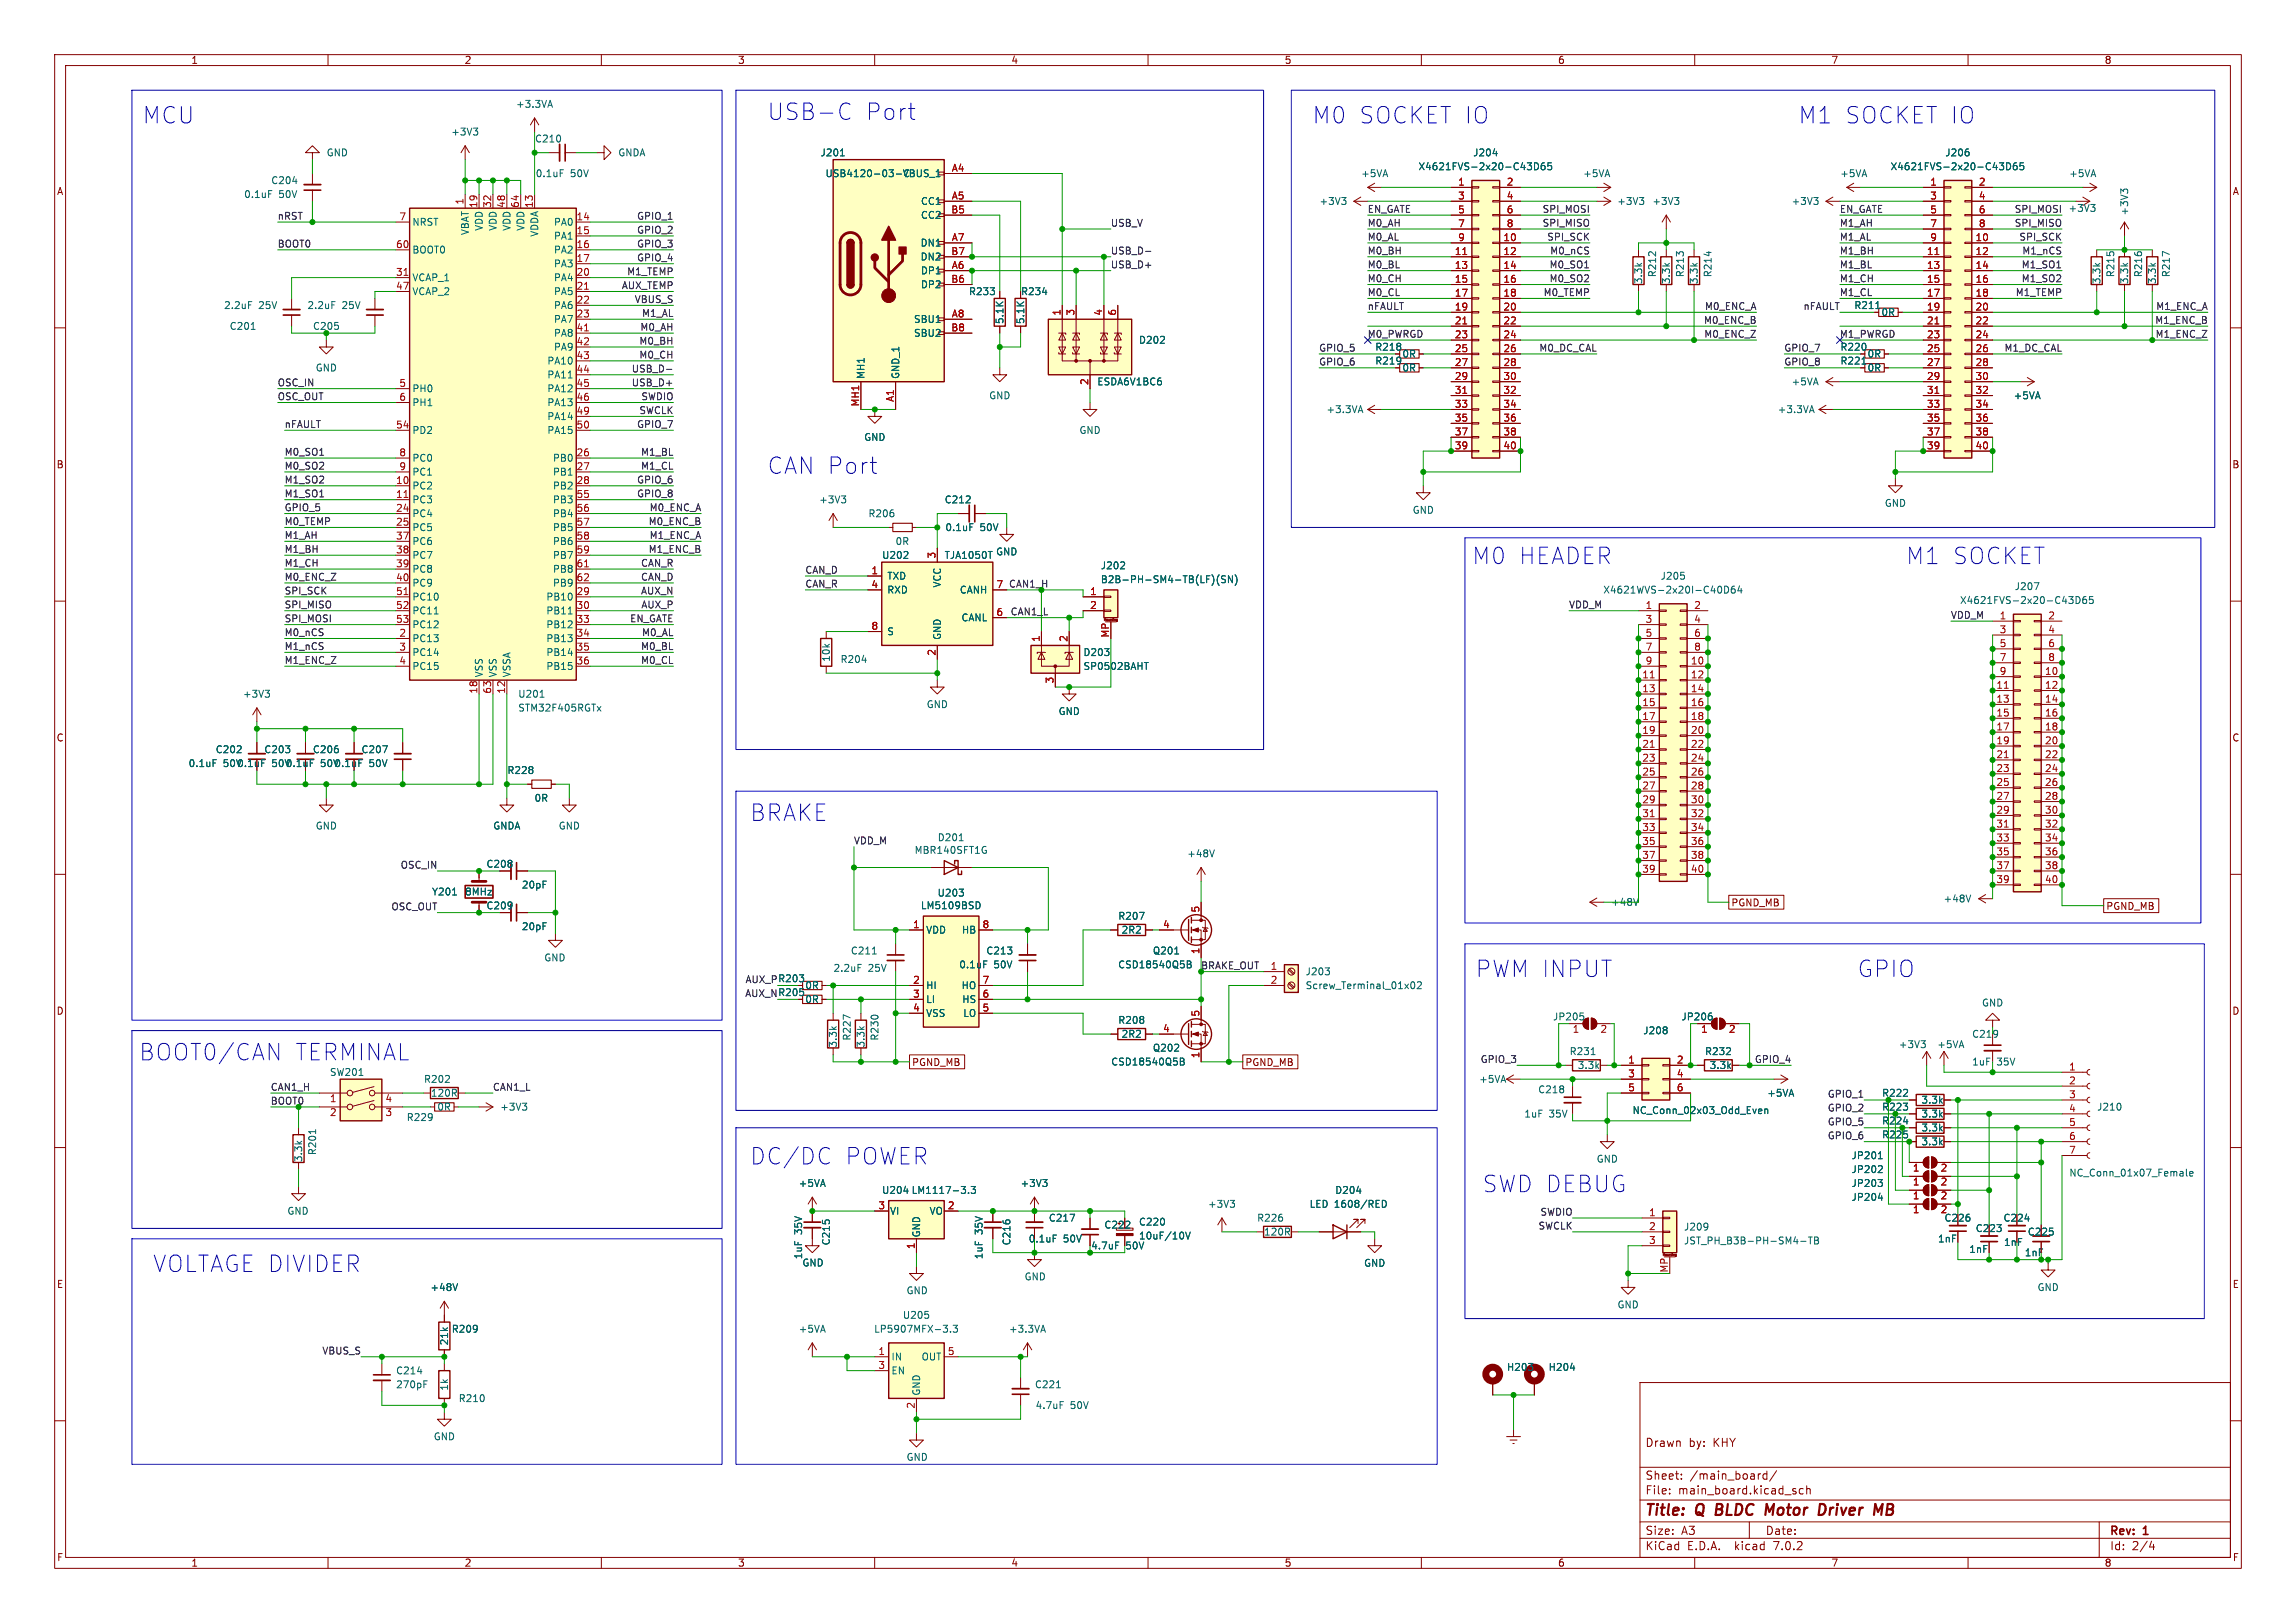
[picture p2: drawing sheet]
<svg xmlns="http://www.w3.org/2000/svg" width="420mm" height="297mm" viewBox="0 0 420 297" stroke-linecap="round" stroke-linejoin="round" font-family="sans-serif">
<defs><g id="words">
<g font-size="4.2" fill="#0000c2">
<text x="26" y="22.9">MCU</text>
<text x="140.3" y="22.2">USB-C</text>
<text x="158.1" y="22.2">Port</text>
<text x="240" y="22.9">M0 SOCKET IO</text>
<text x="328.9" y="22.9">M1 SOCKET IO</text>
<text x="140.3" y="87">CAN Port</text>
<text x="269.2" y="103.5">M0 HEADER</text>
<text x="348.6" y="103.5">M1 SOCKET</text>
<text x="137.2" y="150.5">BRAKE</text>
<text x="269.9" y="179.1">PWM INPUT</text>
<text x="339.7" y="179.1">GPIO</text>
<text x="25.4" y="194.3">BOOT0/CAN</text>
<text x="53.8" y="194.3">TERMINAL</text>
<text x="137.2" y="213.4">DC/DC</text>
<text x="154.4" y="213.4">POWER</text>
<text x="271.1" y="218.4">SWD DEBUG</text>
<text x="27.9" y="233">VOLTAGE DIVIDER</text>
</g>
<g font-size="2.8" fill="#840000">
<text x="301" y="277.8">Title:</text>
<text x="310.4" y="277.8">Q BLDC Motor</text>
<text x="334.6" y="277.8">Driver</text>
<text x="345.3" y="277.8">MB</text>
</g>
<g font-size="2.1" fill="#840000">
<text x="301" y="264.9">Drawn</text>
<text x="308.9" y="264.9">by:</text>
<text x="313.4" y="264.9">KHY</text>
<text x="301" y="273.6">File:</text>
<text x="301" y="270.9">Sheet:</text>
<text x="307" y="273.6">main_board.kicad_sch</text>
<text x="309.1" y="270.9">/main_board/</text>
<text x="301" y="281">Size:</text>
<text x="307.6" y="281">A3</text>
<text x="323" y="281">Date:</text>
<text x="386" y="281.2">Rev:</text>
<text x="392.2" y="281.2">1</text>
<text x="301" y="283.8">KiCad</text>
<text x="308.6" y="283.8">E.D.A.</text>
<text x="317.4" y="283.8">kicad</text>
<text x="324.5" y="283.8">7.0.2</text>
<text x="386" y="283.8">Id:</text>
<text x="390" y="283.8">2/4</text>
</g>
<g font-size="1.8" fill="#840000">
<text x="35" y="11.8">1</text>
<text x="85" y="11.8">2</text>
<text x="135" y="11.8">3</text>
<text x="185" y="11.8">4</text>
<text x="235" y="11.8">5</text>
<text x="285" y="11.8">6</text>
<text x="335" y="11.8">7</text>
<text x="385" y="11.8">8</text>
<text x="10.4" y="35.8">A</text>
<text x="408.4" y="35.8">A</text>
<text x="186.7" y="54.2">R234</text>
<text x="251.5" y="64.3">R218</text>
<text x="336.6" y="64.3">R220</text>
<text x="251.5" y="66.9">R219</text>
<text x="10.3" y="85.8">B</text>
<text x="408.3" y="85.8">B</text>
<text x="10.3" y="135.8">C</text>
<text x="408.3" y="135.8">C</text>
<text x="40.8" y="140.5">50V0.1uF</text>
<text x="58.6" y="140.5">50V0.1uF</text>
<text x="88.9" y="158.9">C208</text>
<text x="88.9" y="166.6">C209</text>
<text x="316.7" y="166">PGND_MB</text>
<text x="385.3" y="166.7">PGND_MB</text>
<text x="142.3" y="179.9">R203</text>
<text x="10.3" y="185.8">D</text>
<text x="142.3" y="182.4">R205</text>
<text x="408.3" y="185.8">D</text>
<text x="307.5" y="186.9">JP206</text>
<text x="166.8" y="195.2">PGND_MB</text>
<text x="227.8" y="195.2">PGND_MB</text>
<text x="355.6" y="223.7">C226</text>
<text x="361.3" y="225.6">C223</text>
<text x="366.4" y="223.7">C224</text>
<text x="10.4" y="235.8">E</text>
<text x="408.3" y="235.8">E</text>
<text x="10.4" y="285.8">F</text>
<text x="35" y="286.8">1</text>
<text x="85" y="286.8">2</text>
<text x="135" y="286.8">3</text>
<text x="185" y="286.8">4</text>
<text x="235" y="286.8">5</text>
<text x="285" y="286.8">6</text>
<text x="335" y="286.8">7</text>
<text x="385" y="286.8">8</text>
<text x="408.4" y="285.8">F</text>
</g>
<g font-size="1.8" fill="#006464">
<text x="94.3" y="19.9">+3.3VA</text>
<text x="59.7" y="28.8">GND</text>
<text x="82.5" y="25">+3V3</text>
<text x="97.8" y="26.2">C210</text>
<text x="113" y="28.8">GNDA</text>
<text x="150" y="28.8">J201</text>
<text x="269.4" y="28.8">J204</text>
<text x="355.8" y="28.8">J206</text>
<text x="49.6" y="33.8">C204</text>
<text x="97.9" y="32.6">0.1uF</text>
<text x="104.3" y="32.6">50V</text>
<text x="150.9" y="32.6">USB4120-03-C</text>
<text x="165" y="32.6">VBUS_1</text>
<text x="248.9" y="32.6">+5VA</text>
<text x="259.4" y="31.3">X4621FVS-2x20-C43D65</text>
<text x="289.5" y="32.6">+5VA</text>
<text x="336.6" y="32.6">+5VA</text>
<text x="345.8" y="31.3">X4621FVS-2x20-C43D65</text>
<text x="378.4" y="32.6">+5VA</text>
<text x="44.6" y="36.4">0.1uF</text>
<text x="51" y="36.4">50V</text>
<text x="75.4" y="41.5">NRST</text>
<text x="101.2" y="41.5">PA0</text>
<text x="168.3" y="37.7">CC1</text>
<text x="168.3" y="40.2">CC2</text>
<text x="241.3" y="37.7">+3V3</text>
<text x="295.8" y="37.7">+3V3</text>
<text x="302.2" y="37.7">+3V3</text>
<text x="327.7" y="37.7">+3V3</text>
<text x="378.3" y="38.9">+3V3</text>
<text x="389.4" y="39.5" transform="rotate(-90 389.4 39.5)">+3V3</text>
<text x="75.4" y="46.5">BOOT0</text>
<text x="85.9" y="43.1" transform="rotate(-90 85.9 43.1)">VBAT</text>
<text x="88.5" y="42.4" transform="rotate(-90 88.5 42.4)">VDD</text>
<text x="91" y="42.4" transform="rotate(-90 91 42.4)">VDD</text>
<text x="93.5" y="42.4" transform="rotate(-90 93.5 42.4)">VDD</text>
<text x="96.1" y="42.4" transform="rotate(-90 96.1 42.4)">VDD</text>
<text x="98.6" y="43.5" transform="rotate(-90 98.6 43.5)">VDDA</text>
<text x="101.2" y="44">PA1</text>
<text x="101.2" y="46.5">PA2</text>
<text x="168.3" y="45.3">DN1</text>
<text x="168.3" y="47.8">DN2</text>
<text x="75.4" y="51.6">VCAP_1</text>
<text x="101.2" y="49.1">PA3</text>
<text x="101.2" y="51.6">PA4</text>
<text x="168.3" y="50.4">DP1</text>
<text x="168.3" y="52.9">DP2</text>
<text x="300.5" y="52.1" transform="rotate(-90 300.5 52.1)">3.3k</text>
<text x="303.1" y="50.8" transform="rotate(-90 303.1 50.8)">R212</text>
<text x="305.6" y="52.1" transform="rotate(-90 305.6 52.1)">3.3k</text>
<text x="308.2" y="50.8" transform="rotate(-90 308.2 50.8)">R213</text>
<text x="310.7" y="52.1" transform="rotate(-90 310.7 52.1)">3.3k</text>
<text x="313.2" y="50.8" transform="rotate(-90 313.2 50.8)">R214</text>
<text x="384.4" y="52.1" transform="rotate(-90 384.4 52.1)">3.3k</text>
<text x="386.9" y="50.8" transform="rotate(-90 386.9 50.8)">R215</text>
<text x="389.4" y="52.1" transform="rotate(-90 389.4 52.1)">3.3k</text>
<text x="392" y="50.8" transform="rotate(-90 392 50.8)">R216</text>
<text x="394.5" y="52.1" transform="rotate(-90 394.5 52.1)">3.3k</text>
<text x="397.1" y="50.8" transform="rotate(-90 397.1 50.8)">R217</text>
<text x="40.9" y="56.7">2.2uF</text>
<text x="47.3" y="56.7">25V</text>
<text x="56.2" y="56.7">2.2uF</text>
<text x="62.5" y="56.7">25V</text>
<text x="75.4" y="54.2">VCAP_2</text>
<text x="101.2" y="54.2">PA5</text>
<text x="101.2" y="56.7">PA6</text>
<text x="101.2" y="59.2">PA7</text>
<text x="167.1" y="59.2">SBU1</text>
<text x="177.2" y="54.2">R233</text>
<text x="183.7" y="59.4" transform="rotate(-90 183.7 59.4)">5.1K</text>
<text x="187.5" y="59.4" transform="rotate(-90 187.5 59.4)">5.1K</text>
<text x="339.1" y="56.7">R211</text>
<text x="344.1" y="58">0R</text>
<text x="42" y="60.5">C201</text>
<text x="57.2" y="60.5">C205</text>
<text x="101.2" y="61.8">PA8</text>
<text x="101.2" y="64.3">PA9</text>
<text x="167.1" y="61.8">SBU2</text>
<text x="208.3" y="63.1">D202</text>
<text x="256.5" y="65.6">0R</text>
<text x="341.6" y="65.6">0R</text>
<text x="57.7" y="68.1">GND</text>
<text x="75.4" y="71.9">PH0</text>
<text x="100" y="66.9">PA10</text>
<text x="100" y="69.4">PA11</text>
<text x="100" y="71.9">PA12</text>
<text x="158.3" y="69.3" transform="rotate(-90 158.3 69.3)">MH1</text>
<text x="164.7" y="69.3" transform="rotate(-90 164.7 69.3)">GND_1</text>
<text x="200.7" y="70.7">ESDA6V1BC6</text>
<text x="256.5" y="68.1">0R</text>
<text x="327.7" y="70.7">+5VA</text>
<text x="336.6" y="66.9">R221</text>
<text x="341.6" y="68.1">0R</text>
<text x="75.4" y="74.5">PH1</text>
<text x="100" y="74.5">PA13</text>
<text x="100" y="77">PA14</text>
<text x="180.9" y="73.2">GND</text>
<text x="242.6" y="75.8">+3.3VA</text>
<text x="325.1" y="75.8">+3.3VA</text>
<text x="368.3" y="73.2">+5VA</text>
<text x="75.4" y="79.6">PD2</text>
<text x="100" y="79.6">PA15</text>
<text x="158" y="80.8">GND</text>
<text x="197.4" y="79.6">GND</text>
<text x="75.4" y="89.7">PC2</text>
<text x="75.4" y="84.6">PC0</text>
<text x="75.4" y="87.2">PC1</text>
<text x="101" y="84.6">PB0</text>
<text x="101" y="87.2">PB1</text>
<text x="101" y="89.7">PB2</text>
<text x="75.4" y="92.3">PC3</text>
<text x="75.4" y="94.8">PC4</text>
<text x="101" y="92.3">PB3</text>
<text x="101" y="94.8">PB4</text>
<text x="149.8" y="92.3">+3V3</text>
<text x="158.8" y="94.8">R206</text>
<text x="172.7" y="92.3">C212</text>
<text x="258.4" y="94.2">GND</text>
<text x="344.7" y="92.9">GND</text>
<text x="75.4" y="97.3">PC5</text>
<text x="75.4" y="99.9">PC6</text>
<text x="101" y="97.3">PB5</text>
<text x="101" y="99.9">PB6</text>
<text x="163.8" y="99.9">0R</text>
<text x="172.9" y="97.3">0.1uF</text>
<text x="179.2" y="97.3">50V</text>
<text x="182.2" y="101.8">GND</text>
<text x="75.4" y="102.4">PC7</text>
<text x="75.4" y="105">PC8</text>
<text x="75.4" y="107.5">PC9</text>
<text x="101" y="102.4">PB7</text>
<text x="101" y="105">PB8</text>
<text x="101" y="107.5">PB9</text>
<text x="161.3" y="102.4">U202</text>
<text x="162.3" y="106.2">TXD</text>
<text x="172.3" y="107.6" transform="rotate(-90 172.3 107.6)">VCC</text>
<text x="172.7" y="102.4">TJA1050T</text>
<text x="201.3" y="104.3">J202</text>
<text x="201.3" y="106.9">B2B-PH-SM4-TB(LF)(SN)</text>
<text x="303.7" y="106.2">J205</text>
<text x="75.4" y="110">PC10</text>
<text x="75.4" y="112.6">PC11</text>
<text x="99.8" y="110">PB10</text>
<text x="99.8" y="112.6">PB11</text>
<text x="162.3" y="108.8">RXD</text>
<text x="175.4" y="108.8">CANH</text>
<text x="175.7" y="113.9">CANL</text>
<text x="293.2" y="108.8">X4621WVS-2x20I-C40D64</text>
<text x="358.5" y="110.7">X4621FVS-2x20-C43D65</text>
<text x="368.5" y="108.1">J207</text>
<text x="75.4" y="117.7">PC13</text>
<text x="75.4" y="115.1">PC12</text>
<text x="99.8" y="115.1">PB12</text>
<text x="99.8" y="117.7">PB13</text>
<text x="162.3" y="116.4">S</text>
<text x="172.3" y="117.1" transform="rotate(-90 172.3 117.1)">GND</text>
<text x="75.4" y="120.2">PC14</text>
<text x="75.4" y="122.7">PC15</text>
<text x="88.5" y="124" transform="rotate(-90 88.5 124)">VSS</text>
<text x="91" y="124" transform="rotate(-90 91 124)">VSS</text>
<text x="93.5" y="124" transform="rotate(-90 93.5 124)">VSSA</text>
<text x="99.8" y="120.2">PB14</text>
<text x="99.8" y="122.7">PB15</text>
<text x="152" y="121.2" transform="rotate(-90 152 121.2)">10k</text>
<text x="153.7" y="121.5">R204</text>
<text x="198.1" y="120.2">D203</text>
<text x="198.1" y="122.7">SP0502BAHT</text>
<text x="44.4" y="127.8">+3V3</text>
<text x="94.7" y="130.4">STM32F405RGTx</text>
<text x="94.7" y="127.8">U201</text>
<text x="169.5" y="129.7">GND</text>
<text x="193.6" y="131">GND</text>
<text x="39.4" y="138">C202</text>
<text x="48.3" y="138">C203</text>
<text x="57.2" y="138">C206</text>
<text x="66.1" y="138">C207</text>
<text x="34.4" y="140.5">0.1uF</text>
<text x="49.7" y="140.5">50V0.1uF</text>
<text x="67.5" y="140.5">50V</text>
<text x="92.8" y="141.8">R228</text>
<text x="97.7" y="146.9">0R</text>
<text x="57.7" y="152">GND</text>
<text x="90.2" y="152">GNDA</text>
<text x="102.1" y="152">GND</text>
<text x="171.5" y="154.1">D201</text>
<text x="167.2" y="156.4">MBR140SFT1G</text>
<text x="217.1" y="157">+48V</text>
<text x="79" y="164">Y201</text>
<text x="85" y="164">8MHz</text>
<text x="95.4" y="162.8">20pF</text>
<text x="168.4" y="166.5">LM5109BSD</text>
<text x="171.4" y="164.2">U203</text>
<text x="294.6" y="165.9">+48V</text>
<text x="355.5" y="165.3">+48V</text>
<text x="95.4" y="170.4">20pF</text>
<text x="169.4" y="171">VDD</text>
<text x="175.8" y="171">HB</text>
<text x="204.5" y="168.5">R207</text>
<text x="205.1" y="171">2R2</text>
<text x="99.5" y="176.1">GND</text>
<text x="152.4" y="178">2.2uF</text>
<text x="155.6" y="174.8">C211</text>
<text x="158.8" y="178">25V</text>
<text x="175.4" y="177.4">0.1uF</text>
<text x="180.4" y="174.8">C213</text>
<text x="181.8" y="177.4">50V</text>
<text x="204.5" y="177.4">CSD18540Q5B</text>
<text x="210.8" y="174.8">Q201</text>
<text x="238.8" y="178.6">J203</text>
<text x="147.2" y="183.7">0R</text>
<text x="147.2" y="181.2">0R</text>
<text x="169.4" y="181.2">HI</text>
<text x="169.4" y="183.7">LI</text>
<text x="175.8" y="181.2">HO</text>
<text x="175.9" y="183.7">HS</text>
<text x="238.8" y="181.2">Screw_Terminal_01x02</text>
<text x="362.5" y="184.3">GND</text>
<text x="153.2" y="191.8" transform="rotate(-90 153.2 191.8)">3.3k</text>
<text x="155.8" y="190.5" transform="rotate(-90 155.8 190.5)">R227</text>
<text x="158.3" y="191.8" transform="rotate(-90 158.3 191.8)">3.3k</text>
<text x="160.8" y="190.5" transform="rotate(-90 160.8 190.5)">R230</text>
<text x="169.4" y="186.2">VSS</text>
<text x="176.1" y="186.2">LO</text>
<text x="204.5" y="187.5">R208</text>
<text x="205.1" y="190.1">2R2</text>
<text x="300.5" y="189.4">J208</text>
<text x="347.3" y="192">+3V3</text>
<text x="354.3" y="192">+5VA</text>
<text x="360.7" y="190.1">C219</text>
<text x="60.3" y="197">SW201</text>
<text x="203.2" y="195.1">CSD18540Q5B</text>
<text x="210.8" y="192.6">Q202</text>
<text x="287.1" y="193.2">R231</text>
<text x="288.5" y="195.8">3.3k</text>
<text x="311.8" y="193.2">R232</text>
<text x="312.7" y="195.8">3.3k</text>
<text x="360.7" y="195.1">1uF</text>
<text x="365.2" y="195.1">35V</text>
<text x="77.5" y="198.3">R202</text>
<text x="78.8" y="200.9">120R</text>
<text x="79.9" y="203.4">0R</text>
<text x="91.4" y="203.4">+3V3</text>
<text x="270.5" y="198.3">+5VA</text>
<text x="281.3" y="200.2">C218</text>
<text x="323.2" y="200.9">+5VA</text>
<text x="344.2" y="203.4">R223</text>
<text x="344.2" y="200.9">R222</text>
<text x="351.4" y="202.1">3.3k</text>
<text x="383.5" y="203.4">J210</text>
<text x="74.3" y="205.3">R229</text>
<text x="278.8" y="204.7">1uF</text>
<text x="283.3" y="204.7">35V</text>
<text x="298.6" y="204">NC_Conn_02x03_Odd_Even</text>
<text x="344.2" y="208.5">R225</text>
<text x="344.2" y="205.9">R224</text>
<text x="351.4" y="209.7">3.3k</text>
<text x="351.4" y="204.7">3.3k</text>
<text x="351.4" y="207.2">3.3k</text>
<text x="55.4" y="212.7" transform="rotate(-90 55.4 212.7)">3.3k</text>
<text x="58" y="211.4" transform="rotate(-90 58 211.4)">R201</text>
<text x="292" y="212.9">GND</text>
<text x="338.6" y="212.3">JP201</text>
<text x="338.6" y="214.8">JP202</text>
<text x="378.5" y="215.5">NC_Conn_01x07_Female</text>
<text x="146" y="217.4">+5VA</text>
<text x="161.3" y="218.6">U204 LM1117-3.3</text>
<text x="186.6" y="217.4">+3V3</text>
<text x="220.9" y="221.2">+3V3</text>
<text x="239.5" y="221.2">LED 1608/RED</text>
<text x="244.2" y="218.6">D204</text>
<text x="338.6" y="217.4">JP203</text>
<text x="338.6" y="219.9">JP204</text>
<text x="52.5" y="222.4">GND</text>
<text x="146.9" y="226" transform="rotate(-90 146.9 226)">35V</text>
<text x="152" y="228" transform="rotate(-90 152 228)">C215</text>
<text x="162.8" y="222.4">VI</text>
<text x="168.5" y="226.4" transform="rotate(-90 168.5 226.4)">GND</text>
<text x="169.9" y="222.4">VO</text>
<text x="179.9" y="226" transform="rotate(-90 179.9 226)">35V</text>
<text x="185" y="228" transform="rotate(-90 185 228)">C216</text>
<text x="188.1" y="227.5">0.1uF</text>
<text x="191.8" y="223.7">C217</text>
<text x="194.5" y="227.5">50V</text>
<text x="202" y="225">C222</text>
<text x="208.3" y="224.4">C220</text>
<text x="208.3" y="227">10uF/10V</text>
<text x="229.9" y="223.7">R226</text>
<text x="231.2" y="226.3">120R</text>
<text x="308" y="225.3">J209</text>
<text x="308" y="227.9">JST_PH_B3B-PH-SM4-TB</text>
<text x="354.4" y="227.5">1nF</text>
<text x="354.9" y="222.2">2</text>
<text x="370.9" y="226.3">C225</text>
<text x="146.7" y="231.9">GND</text>
<text x="146.9" y="230.5" transform="rotate(-90 146.9 230.5)">1uF</text>
<text x="179.9" y="230.5" transform="rotate(-90 179.9 230.5)">1uF</text>
<text x="199.5" y="228.8">4.7uF</text>
<text x="205.9" y="228.8">50V</text>
<text x="249.5" y="232">GND</text>
<text x="360.2" y="229.4">1nF</text>
<text x="366.5" y="228.2">1nF</text>
<text x="370.3" y="230.1">1nF</text>
<text x="78.7" y="236.4">+48V</text>
<text x="165.8" y="237">GND</text>
<text x="187.4" y="234.5">GND</text>
<text x="295.8" y="239.6">GND</text>
<text x="372.7" y="236.4">GND</text>
<text x="82.6" y="244">R209</text>
<text x="146" y="244">+5VA</text>
<text x="159.8" y="244">LP5907MFX-3.3</text>
<text x="165.1" y="241.5">U205</text>
<text x="184.5" y="244">+3.3VA</text>
<text x="72.4" y="251.7">C214</text>
<text x="82.1" y="246.3" transform="rotate(-90 82.1 246.3)">21k</text>
<text x="163.1" y="249.1">IN</text>
<text x="163.1" y="251.7">EN</text>
<text x="168.5" y="249.1">OUT</text>
<text x="275.6" y="251">H203</text>
<text x="283.2" y="251">H204</text>
<text x="72.4" y="254.2">270pF</text>
<text x="82.1" y="254.5" transform="rotate(-90 82.1 254.5)">1k</text>
<text x="83.8" y="256.7">R210</text>
<text x="168.5" y="255.4" transform="rotate(-90 168.5 255.4)">GND</text>
<text x="189.3" y="254.2">C221</text>
<text x="79.3" y="263.7">GND</text>
<text x="189.4" y="258">4.7uF</text>
<text x="195.7" y="258">50V</text>
<text x="165.8" y="267.5">GND</text>
</g>
<g font-size="1.8" fill="#a90000">
<text x="174" y="31.5">A4</text>
<text x="266.7" y="34">1</text>
<text x="275.6" y="34">2</text>
<text x="353" y="34">1</text>
<text x="361.9" y="34">2</text>
<text x="73" y="40.4">7</text>
<text x="84.8" y="37.5" transform="rotate(-90 84.8 37.5)">1</text>
<text x="87.4" y="38.1" transform="rotate(-90 87.4 38.1)">19</text>
<text x="89.9" y="38.1" transform="rotate(-90 89.9 38.1)">32</text>
<text x="92.5" y="38.1" transform="rotate(-90 92.5 38.1)">48</text>
<text x="95" y="38.1" transform="rotate(-90 95 38.1)">64</text>
<text x="97.5" y="38.1" transform="rotate(-90 97.5 38.1)">13</text>
<text x="105.4" y="40.4">14</text>
<text x="174" y="39.1">B5</text>
<text x="174" y="36.6">A5</text>
<text x="266.7" y="36.6">3</text>
<text x="266.7" y="39.1">5</text>
<text x="266.7" y="41.7">7</text>
<text x="275.6" y="36.6">4</text>
<text x="275.6" y="39.1">6</text>
<text x="275.6" y="41.7">8</text>
<text x="353" y="36.6">3</text>
<text x="353" y="39.1">5</text>
<text x="353" y="41.7">7</text>
<text x="361.9" y="36.6">4</text>
<text x="361.9" y="39.1">6</text>
<text x="361.9" y="41.7">8</text>
<text x="72.4" y="45.5">60</text>
<text x="105.4" y="42.9">15</text>
<text x="105.4" y="45.5">16</text>
<text x="174" y="46.7">B7</text>
<text x="174" y="44.2">A7</text>
<text x="266.1" y="46.7">11</text>
<text x="266.7" y="44.2">9</text>
<text x="275" y="44.2">10</text>
<text x="275" y="46.7">12</text>
<text x="352.4" y="46.7">11</text>
<text x="353" y="44.2">9</text>
<text x="361.3" y="44.2">10</text>
<text x="361.3" y="46.7">12</text>
<text x="72.4" y="50.5">31</text>
<text x="72.4" y="53.1">47</text>
<text x="105.4" y="48">17</text>
<text x="105.4" y="50.5">20</text>
<text x="105.4" y="53.1">21</text>
<text x="174" y="51.8">B6</text>
<text x="174" y="49.3">A6</text>
<text x="266.1" y="49.3">13</text>
<text x="266.1" y="51.8">15</text>
<text x="275" y="49.3">14</text>
<text x="275" y="51.8">16</text>
<text x="352.4" y="49.3">13</text>
<text x="352.4" y="51.8">15</text>
<text x="361.3" y="49.3">14</text>
<text x="361.3" y="51.8">16</text>
<text x="105.4" y="55.6">22</text>
<text x="105.4" y="58.2">23</text>
<text x="174" y="58.2">A8</text>
<text x="194.1" y="57.8" transform="rotate(-90 194.1 57.8)">1</text>
<text x="196.6" y="57.8" transform="rotate(-90 196.6 57.8)">3</text>
<text x="201.7" y="57.8" transform="rotate(-90 201.7 57.8)">4</text>
<text x="204.2" y="57.8" transform="rotate(-90 204.2 57.8)">6</text>
<text x="266.1" y="54.4">17</text>
<text x="266.1" y="56.9">19</text>
<text x="266.1" y="59.4">21</text>
<text x="275" y="54.4">18</text>
<text x="275" y="56.9">20</text>
<text x="275" y="59.4">22</text>
<text x="352.4" y="54.4">17</text>
<text x="352.4" y="56.9">19</text>
<text x="352.4" y="59.4">21</text>
<text x="361.3" y="54.4">18</text>
<text x="361.3" y="56.9">20</text>
<text x="361.3" y="59.4">22</text>
<text x="105.4" y="60.7">41</text>
<text x="105.4" y="63.2">42</text>
<text x="105.4" y="65.8">43</text>
<text x="174" y="60.7">B8</text>
<text x="266.1" y="62">23</text>
<text x="266.1" y="64.5">25</text>
<text x="275" y="62">24</text>
<text x="275" y="64.5">26</text>
<text x="352.4" y="62">23</text>
<text x="352.4" y="64.5">25</text>
<text x="361.3" y="62">24</text>
<text x="361.3" y="64.5">26</text>
<text x="73" y="70.9">5</text>
<text x="105.4" y="68.3">44</text>
<text x="105.4" y="70.9">45</text>
<text x="199.1" y="70.5" transform="rotate(-90 199.1 70.5)">2</text>
<text x="266.1" y="67.1">27</text>
<text x="266.1" y="69.6">29</text>
<text x="275" y="67.1">28</text>
<text x="275" y="69.6">30</text>
<text x="352.4" y="67.1">27</text>
<text x="352.4" y="69.6">29</text>
<text x="361.3" y="67.1">28</text>
<text x="361.3" y="69.6">30</text>
<text x="73" y="73.4">6</text>
<text x="105.4" y="73.4">46</text>
<text x="105.4" y="75.9">49</text>
<text x="157.2" y="74.4" transform="rotate(-90 157.2 74.4)">MH1</text>
<text x="163.6" y="73.6" transform="rotate(-90 163.6 73.6)">A1</text>
<text x="266.1" y="72.1">31</text>
<text x="266.1" y="74.7">33</text>
<text x="266.1" y="77.2">35</text>
<text x="275" y="72.1">32</text>
<text x="275" y="74.7">34</text>
<text x="275" y="77.2">36</text>
<text x="352.4" y="72.1">31</text>
<text x="352.4" y="74.7">33</text>
<text x="352.4" y="77.2">35</text>
<text x="361.3" y="72.1">32</text>
<text x="361.3" y="74.7">34</text>
<text x="361.3" y="77.2">36</text>
<text x="72.4" y="78.5">54</text>
<text x="73" y="83.6">8</text>
<text x="105.4" y="83.6">26</text>
<text x="105.4" y="78.5">50</text>
<text x="266.1" y="79.8">37</text>
<text x="266.1" y="82.3">39</text>
<text x="275" y="79.8">38</text>
<text x="275" y="82.3">40</text>
<text x="352.4" y="79.8">37</text>
<text x="352.4" y="82.3">39</text>
<text x="361.3" y="79.8">38</text>
<text x="361.3" y="82.3">40</text>
<text x="72.4" y="88.6">10</text>
<text x="73" y="86.1">9</text>
<text x="105.4" y="86.1">27</text>
<text x="105.4" y="88.6">28</text>
<text x="72.4" y="91.2">11</text>
<text x="72.4" y="93.7">24</text>
<text x="105.4" y="91.2">55</text>
<text x="105.4" y="93.7">56</text>
<text x="72.4" y="96.3">25</text>
<text x="72.4" y="98.8">37</text>
<text x="72.4" y="101.3">38</text>
<text x="105.4" y="96.3">57</text>
<text x="105.4" y="98.8">58</text>
<text x="105.4" y="101.3">59</text>
<text x="72.4" y="103.9">39</text>
<text x="72.4" y="106.4">40</text>
<text x="105.4" y="103.9">61</text>
<text x="105.4" y="106.4">62</text>
<text x="159.4" y="105.2">1</text>
<text x="159.4" y="107.7">4</text>
<text x="171.2" y="102.3" transform="rotate(-90 171.2 102.3)">3</text>
<text x="182.2" y="107.7">7</text>
<text x="72.4" y="109">51</text>
<text x="72.4" y="111.5">52</text>
<text x="105.4" y="109">29</text>
<text x="105.4" y="111.5">30</text>
<text x="182.2" y="112.8">6</text>
<text x="199.4" y="109">1</text>
<text x="199.4" y="111.5">2</text>
<text x="301" y="111.5">1</text>
<text x="309.8" y="111.5">2</text>
<text x="365.7" y="113.4">1</text>
<text x="374.6" y="113.4">2</text>
<text x="72.4" y="114">53</text>
<text x="73" y="116.6">2</text>
<text x="73" y="119.1">3</text>
<text x="105.4" y="114">33</text>
<text x="105.4" y="116.6">34</text>
<text x="105.4" y="119.1">35</text>
<text x="159.4" y="115.3">8</text>
<text x="190.2" y="117.5" transform="rotate(-90 190.2 117.5)">1</text>
<text x="195.3" y="117.5" transform="rotate(-90 195.3 117.5)">2</text>
<text x="202.9" y="116.7" transform="rotate(-90 202.9 116.7)">MP</text>
<text x="301" y="114">3</text>
<text x="301" y="116.6">5</text>
<text x="301" y="119.1">7</text>
<text x="309.8" y="114">4</text>
<text x="309.8" y="116.6">6</text>
<text x="309.8" y="119.1">8</text>
<text x="365.7" y="116">3</text>
<text x="365.7" y="118.5">5</text>
<text x="374.6" y="116">4</text>
<text x="374.6" y="118.5">6</text>
<text x="73" y="121.7">4</text>
<text x="105.4" y="121.7">36</text>
<text x="171.2" y="120" transform="rotate(-90 171.2 120)">2</text>
<text x="192.8" y="125.1" transform="rotate(-90 192.8 125.1)">3</text>
<text x="300.4" y="124.2">11</text>
<text x="301" y="121.7">9</text>
<text x="309.2" y="121.7">10</text>
<text x="309.2" y="124.2">12</text>
<text x="365.7" y="121">7</text>
<text x="365.7" y="123.6">9</text>
<text x="374" y="123.6">10</text>
<text x="374.6" y="121">8</text>
<text x="87.4" y="127" transform="rotate(-90 87.4 127)">18</text>
<text x="89.9" y="127" transform="rotate(-90 89.9 127)">63</text>
<text x="92.5" y="127" transform="rotate(-90 92.5 127)">12</text>
<text x="300.4" y="126.7">13</text>
<text x="300.4" y="129.3">15</text>
<text x="300.4" y="131.8">17</text>
<text x="309.2" y="126.7">14</text>
<text x="309.2" y="129.3">16</text>
<text x="309.2" y="131.8">18</text>
<text x="365.1" y="126.1">11</text>
<text x="365.1" y="128.7">13</text>
<text x="365.1" y="131.2">15</text>
<text x="374" y="126.1">12</text>
<text x="374" y="128.7">14</text>
<text x="374" y="131.2">16</text>
<text x="300.4" y="134.4">19</text>
<text x="300.4" y="136.9">21</text>
<text x="309.2" y="134.4">20</text>
<text x="309.2" y="136.9">22</text>
<text x="365.1" y="133.7">17</text>
<text x="365.1" y="136.3">19</text>
<text x="374" y="133.7">18</text>
<text x="374" y="136.3">20</text>
<text x="300.4" y="139.4">23</text>
<text x="300.4" y="142">25</text>
<text x="309.2" y="139.4">24</text>
<text x="309.2" y="142">26</text>
<text x="365.1" y="138.8">21</text>
<text x="365.1" y="141.4">23</text>
<text x="365.1" y="143.9">25</text>
<text x="374" y="138.8">22</text>
<text x="374" y="141.4">24</text>
<text x="374" y="143.9">26</text>
<text x="300.4" y="144.5">27</text>
<text x="300.4" y="147.1">29</text>
<text x="300.4" y="149.6">31</text>
<text x="309.2" y="144.5">28</text>
<text x="309.2" y="147.1">30</text>
<text x="309.2" y="149.6">32</text>
<text x="365.1" y="146.4">27</text>
<text x="365.1" y="149">29</text>
<text x="374" y="146.4">28</text>
<text x="374" y="149">30</text>
<text x="300.4" y="152.1">33</text>
<text x="300.4" y="154.7">35</text>
<text x="309.2" y="152.1">34</text>
<text x="309.2" y="154.7">36</text>
<text x="365.1" y="151.5">31</text>
<text x="365.1" y="154.1">33</text>
<text x="374" y="151.5">32</text>
<text x="374" y="154.1">34</text>
<text x="300.4" y="157.2">37</text>
<text x="300.4" y="159.8">39</text>
<text x="309.2" y="157.2">38</text>
<text x="309.2" y="159.8">40</text>
<text x="365.1" y="156.6">35</text>
<text x="365.1" y="159.1">37</text>
<text x="365.1" y="161.7">39</text>
<text x="374" y="156.6">36</text>
<text x="374" y="159.1">38</text>
<text x="374" y="161.7">40</text>
<text x="219.5" y="167" transform="rotate(-90 219.5 167)">5</text>
<text x="167" y="169.9">1</text>
<text x="179.7" y="169.9">8</text>
<text x="212.7" y="169.9">4</text>
<text x="219.5" y="174.7" transform="rotate(-90 219.5 174.7)">1</text>
<text x="232.4" y="177.5">1</text>
<text x="167" y="180.1">2</text>
<text x="167" y="182.6">3</text>
<text x="167" y="185.2">4</text>
<text x="179.7" y="185.2">5</text>
<text x="179.7" y="182.6">6</text>
<text x="179.7" y="180.1">7</text>
<text x="232.4" y="180.1">2</text>
<text x="212.7" y="189">4</text>
<text x="219.5" y="186.1" transform="rotate(-90 219.5 186.1)">5</text>
<text x="287.6" y="189.2">1</text>
<text x="292.7" y="189.2">2</text>
<text x="311.1" y="189.2">1</text>
<text x="316.2" y="189.2">2</text>
<text x="219.5" y="193.7" transform="rotate(-90 219.5 193.7)">1</text>
<text x="297.8" y="194.7">1</text>
<text x="297.8" y="197.2">3</text>
<text x="306.7" y="194.7">2</text>
<text x="306.7" y="197.2">4</text>
<text x="378.4" y="196">1</text>
<text x="60.3" y="201.9">1</text>
<text x="70.5" y="201.9">4</text>
<text x="297.8" y="199.8">5</text>
<text x="306.7" y="199.8">6</text>
<text x="378.4" y="198.5">2</text>
<text x="378.4" y="201">3</text>
<text x="378.4" y="203.6">4</text>
<text x="60.3" y="204.5">2</text>
<text x="70.5" y="204.5">3</text>
<text x="378.4" y="206.1">5</text>
<text x="378.4" y="208.7">6</text>
<text x="349.9" y="214.6">1</text>
<text x="354.9" y="214.6">2</text>
<text x="378.4" y="211.2">7</text>
<text x="160.6" y="221.4">3</text>
<text x="173.3" y="221.4">2</text>
<text x="349.9" y="219.7">1</text>
<text x="349.9" y="217.2">1</text>
<text x="354.9" y="219.7">2</text>
<text x="354.9" y="217.2">2</text>
<text x="301.6" y="222.6">1</text>
<text x="301.6" y="225.2">2</text>
<text x="301.6" y="227.7">3</text>
<text x="349.9" y="222.2">1</text>
<text x="167.4" y="228.6" transform="rotate(-90 167.4 228.6)">1</text>
<text x="305.2" y="232.9" transform="rotate(-90 305.2 232.9)">MP</text>
<text x="160.6" y="248">1</text>
<text x="160.6" y="250.6">3</text>
<text x="173.3" y="248">5</text>
<text x="167.4" y="257.8" transform="rotate(-90 167.4 257.8)">2</text>
</g>
<g font-size="1.8" fill="#0f0f0f">
<text x="50.8" y="40.3">nRST</text>
<text x="116.4" y="40.3">GPIO_1</text>
<text x="203.2" y="41.6">USB_V</text>
<text x="250.2" y="41.6">M0_AH</text>
<text x="250.2" y="39">EN_GATE</text>
<text x="282.1" y="39">SPI_MOSI</text>
<text x="282.1" y="41.6">SPI_MISO</text>
<text x="336.5" y="41.6">M1_AH</text>
<text x="336.5" y="39">EN_GATE</text>
<text x="368.4" y="41.6">SPI_MISO</text>
<text x="368.4" y="39">SPI_MOSI</text>
<text x="50.8" y="45.4">BOOT0</text>
<text x="116.4" y="42.8">GPIO_2</text>
<text x="116.4" y="47.9">GPIO_4</text>
<text x="116.4" y="45.4">GPIO_3</text>
<text x="203.2" y="46.6">USB_D-</text>
<text x="250.2" y="44.1">M0_AL</text>
<text x="250.2" y="46.6">M0_BH</text>
<text x="282.9" y="44.1">SPI_SCK</text>
<text x="283.4" y="46.6">M0_nCS</text>
<text x="336.5" y="44.1">M1_AL</text>
<text x="336.5" y="46.6">M1_BH</text>
<text x="369.3" y="44.1">SPI_SCK</text>
<text x="369.8" y="46.6">M1_nCS</text>
<text x="113.6" y="53">AUX_TEMP</text>
<text x="114.6" y="50.5">M1_TEMP</text>
<text x="203.2" y="49.2">USB_D+</text>
<text x="250.2" y="49.2">M0_BL</text>
<text x="250.2" y="51.7">M0_CH</text>
<text x="283.3" y="49.2">M0_SO1</text>
<text x="283.3" y="51.7">M0_SO2</text>
<text x="336.5" y="51.7">M1_CH</text>
<text x="336.5" y="49.2">M1_BL</text>
<text x="369.7" y="51.7">M1_SO2</text>
<text x="369.7" y="49.2">M1_SO1</text>
<text x="116" y="55.5">VBUS_S</text>
<text x="117.3" y="58.1">M1_AL</text>
<text x="250.2" y="54.3">M0_CL</text>
<text x="250.2" y="56.8">nFAULT</text>
<text x="282.2" y="54.3">M0_TEMP</text>
<text x="311.6" y="59.3">M0_ENC_B</text>
<text x="311.7" y="56.8">M0_ENC_A</text>
<text x="329.8" y="56.8">nFAULT</text>
<text x="336.5" y="54.3">M1_CL</text>
<text x="368.6" y="54.3">M1_TEMP</text>
<text x="394.1" y="59.3">M1_ENC_B</text>
<text x="394.3" y="56.8">M1_ENC_A</text>
<text x="116.8" y="63.2">M0_BH</text>
<text x="116.8" y="65.7">M0_CH</text>
<text x="117" y="60.6">M0_AH</text>
<text x="241.3" y="64.4">GPIO_5</text>
<text x="250.2" y="61.9">M0_PWRGD</text>
<text x="281.4" y="64.4">M0_DC_CAL</text>
<text x="311.6" y="61.9">M0_ENC_Z</text>
<text x="326.4" y="64.4">GPIO_7</text>
<text x="336.5" y="61.9">M1_PWRGD</text>
<text x="366.5" y="64.4">M1_DC_CAL</text>
<text x="394.2" y="61.9">M1_ENC_Z</text>
<text x="50.8" y="70.8">OSC_IN</text>
<text x="115.4" y="70.8">USB_D+</text>
<text x="115.4" y="68.2">USB_D-</text>
<text x="241.3" y="67">GPIO_6</text>
<text x="326.4" y="67">GPIO_8</text>
<text x="50.8" y="73.3">OSC_OUT</text>
<text x="116.8" y="75.9">SWCLK</text>
<text x="117.2" y="73.3">SWDIO</text>
<text x="52.1" y="83.5">M0_SO1</text>
<text x="52.1" y="78.4">nFAULT</text>
<text x="116.4" y="78.4">GPIO_7</text>
<text x="117.1" y="83.5">M1_BL</text>
<text x="52.1" y="86">M0_SO2</text>
<text x="52.1" y="88.6">M1_SO2</text>
<text x="116.4" y="88.6">GPIO_6</text>
<text x="117.1" y="86">M1_CL</text>
<text x="52.1" y="93.6">GPIO_5</text>
<text x="52.1" y="91.1">M1_SO1</text>
<text x="116.4" y="91.1">GPIO_8</text>
<text x="118.7" y="93.6">M0_ENC_A</text>
<text x="52.1" y="98.7">M1_AH</text>
<text x="52.1" y="101.3">M1_BH</text>
<text x="52.1" y="96.2">M0_TEMP</text>
<text x="118.5" y="96.2">M0_ENC_B</text>
<text x="118.5" y="101.3">M1_ENC_B</text>
<text x="118.7" y="98.7">M1_ENC_A</text>
<text x="52.1" y="103.8">M1_CH</text>
<text x="52.1" y="106.3">M0_ENC_Z</text>
<text x="117.1" y="106.3">CAN_D</text>
<text x="117.1" y="103.8">CAN_R</text>
<text x="147.3" y="105.1">CAN_D</text>
<text x="147.3" y="107.6">CAN_R</text>
<text x="52.1" y="114">SPI_MOSI</text>
<text x="52.1" y="111.4">SPI_MISO</text>
<text x="52.1" y="108.9">SPI_SCK</text>
<text x="115.1" y="114">EN_GATE</text>
<text x="117.1" y="108.9">AUX_N</text>
<text x="117.2" y="111.4">AUX_P</text>
<text x="184.7" y="112.7">CAN1_L</text>
<text x="287" y="111.4">VDD_M</text>
<text x="356.9" y="113.3">VDD_M</text>
<text x="52.1" y="116.5">M0_nCS</text>
<text x="52.1" y="119">M1_nCS</text>
<text x="117.1" y="119">M0_BL</text>
<text x="117.3" y="116.5">M0_AL</text>
<text x="52.1" y="121.6">M1_ENC_Z</text>
<text x="117.1" y="121.6">M0_CL</text>
<text x="156.2" y="154.6">VDD_M</text>
<text x="73.2" y="159">OSC_IN</text>
<text x="71.5" y="166.7">OSC_OUT</text>
<text x="136.2" y="180">AUX_PR203</text>
<text x="136.2" y="182.5">AUX_NR205</text>
<text x="270.7" y="194.6">GPIO_3</text>
<text x="320.9" y="194.6">GPIO_4</text>
<text x="49.5" y="199.7">CAN1_H</text>
<text x="49.5" y="202.2">BOOT0</text>
<text x="90.2" y="199.7">CAN1_L</text>
<text x="334.2" y="200.9">GPIO_1</text>
<text x="334.2" y="203.5">GPIO_2</text>
<text x="334.2" y="208.6">GPIO_6</text>
<text x="334.2" y="206">GPIO_5</text>
<text x="281.3" y="225.1">SWCLK</text>
<text x="281.7" y="222.5">SWDIO</text>
<text x="58.8" y="247.9">VBUS_S</text>
</g>
<g font-size="1.8" fill="#009600">
<text x="184.4" y="107.6">CAN1_H</text>
<text x="219.7" y="177.5">BRAKE_OUT</text>
<text x="284" y="186.9">JP205</text>
</g>
<g font-size=".5" fill="#840000">
<text x="201.8" y="113.8">Mounting</text>
<text x="304" y="230">Mounting</text>
</g>
</g></defs>
<g fill="none" stroke="#840000" stroke-width=".18">
<path d="M10 10h400v277h-400zM12 12h396v273h-396zM60 10v2M110 10v2M160 10v2M210 10v2M260 10v2M310 10v2M360 10v2M57.1 27.9h1.3l-1.3-1.2-1.2 1.2h1.2v1.3M57.1 31.8v2M57.1 34.8v2"/>
<path d="M85.1 26.7l-.8 1.2M85.1 26.7v2.5M85.1 35.6v2.5M85.1 26.7l.8 1.2M87.6 35.6v2.5M90.2 35.6v2.5M92.7 35.6v2.5M95.2 35.6v2.5M97.8 21.6v2.5M97.8 35.6v2.5M97.8 21.6l-.8 1.3M97.8 21.6l.8 1.3"/>
<path d="M100.3 27.9h2.1M103.4 27.9h2M109.2 27.9h1.3v-1.2l1.3 1.2-1.3 1.3v-1.3M171.7 39.1h1v.5h-1zM171.7 36.6h1v.5h-1zM171.7 31.5h1v.5h-1zM172.7 31.8h5.1M172.7 36.8h5.1M172.7 39.4h5.1M247.6 36.8h2.6M247.6 36.8l1.3 .8M248.9 36.1l-1.3 .7"/>
<path d="M250.2 34.3h2.5M250.2 34.3l1.3 .8M251.5 33.5l-1.3 .8M265.4 36.8h3.8M265.4 39.4h3.8M265.4 34.3h3.8M269.2 39.2h1.3v.3h-1.3zM269.2 36.7h1.3v.3h-1.3zM269.2 34.2h1.3v.2h-1.3zM273 39.2h1.3v.3h-1.3zM273 36.7h1.3v.3h-1.3zM273 34.2h1.3v.2h-1.3z"/>
<path d="M274.3 36.8h3.8M274.3 39.4h3.8M274.3 34.3h3.8M292.1 36.8h2.5M292.1 34.3h2.5M293.4 36.1l1.2 .7M293.4 33.5l1.2 .8M294.6 36.8l-1.2 .8M294.6 34.3l-1.2 .8M304.8 39.4v2.5M304.8 39.4l-.8 1.2M304.8 39.4l.8 1.2"/>
<path d="M334 36.8h2.5M334 36.8l1.3 .8M335.3 36.1l-1.3 .7M337.8 34.3h2.6M337.8 34.3l1.3 .8M339.1 33.5l-1.3 .8M351.8 36.8h3.8M351.8 39.4h3.8M351.8 34.3h3.8M355.6 39.2h1.3v.3h-1.3zM355.6 36.7h1.3v.3h-1.3zM355.6 34.2h1.3v.2h-1.3z"/>
<path d="M359.4 39.2h1.3v.3h-1.3zM359.4 36.7h1.3v.3h-1.3zM359.4 34.2h1.3v.2h-1.3zM360.7 36.8h3.8M360.7 39.4h3.8M360.7 34.3h3.8M379.7 36.8h2.6M381 36.1l1.3 .7M381 34.3h2.5M382.3 36.8l-1.3 .8M382.3 33.5l1.2 .8M383.5 34.3l-1.2 .8"/>
<path d="M10 60h2M53.3 54.6v2M53.3 57.7v2M68.6 54.6v2M68.6 57.7v2M72.4 40.6h2.5M72.4 45.7h2.5M72.4 50.8h2.5M72.4 53.3h2.5M105.4 58.4h2.5M105.4 40.6h2.5M105.4 43.2h2.5"/>
<path d="M105.4 45.7h2.5M105.4 48.3h2.5M105.4 50.8h2.5M105.4 53.3h2.5M105.4 55.9h2.5M171.7 58.2h1v.5h-1zM171.7 51.8h1v.5h-1zM171.7 49.3h1v.5h-1zM171.7 46.7h1v.5h-1zM171.7 44.2h1v.5h-1zM172.7 49.5h5.1M172.7 44.5h5.1"/>
<path d="M172.7 58.4h5.1M172.7 52.1h5.1M172.7 47h5.1M182.9 53.3v1.3M182.9 59.7v1.3M186.7 59.7v1.3M194.3 55.9v10.1h10.2v-10.1M196.8 55.9v10.1M201.9 55.9v10.1M265.4 49.5h3.8M265.4 44.5h3.8M265.4 52.1h3.8"/>
<path d="M265.4 47h3.8M265.4 57.2h3.8M265.4 54.6h3.8M265.4 59.7h3.8M265.4 41.9h3.8M269.2 59.6h1.3v.2h-1.3zM269.2 57h1.3v.3h-1.3zM269.2 54.5h1.3v.2h-1.3zM269.2 51.9h1.3v.3h-1.3zM269.2 49.4h1.3v.3h-1.3zM269.2 46.9h1.3v.2h-1.3zM269.2 44.3h1.3v.3h-1.3z"/>
<path d="M269.2 41.8h1.3v.2h-1.3zM273 59.6h1.3v.2h-1.3zM273 57h1.3v.3h-1.3zM273 54.5h1.3v.2h-1.3zM273 51.9h1.3v.3h-1.3zM273 49.4h1.3v.3h-1.3zM273 46.9h1.3v.2h-1.3zM273 44.3h1.3v.3h-1.3zM273 41.8h1.3v.2h-1.3zM274.3 49.5h3.8M274.3 44.5h3.8M274.3 52.1h3.8"/>
<path d="M274.3 47h3.8M274.3 57.2h3.8M274.3 54.6h3.8M274.3 59.7h3.8M274.3 41.9h3.8M299.7 45.7v1.3M299.7 52.1v1.2M304.8 45.7v1.3M304.8 52.1v1.2M309.9 45.7v1.3M309.9 52.1v1.2M342.9 57.2h.8"/>
<path d="M347.2 57.2h.8M351.8 49.5h3.8M351.8 44.5h3.8M351.8 52.1h3.8M351.8 47h3.8M351.8 57.2h3.8M351.8 54.6h3.8M351.8 59.7h3.8M351.8 41.9h3.8M355.6 59.6h1.3v.2h-1.3zM355.6 57h1.3v.3h-1.3zM355.6 54.5h1.3v.2h-1.3z"/>
<path d="M355.6 51.9h1.3v.3h-1.3zM355.6 49.4h1.3v.3h-1.3zM355.6 46.9h1.3v.2h-1.3zM355.6 44.3h1.3v.3h-1.3zM355.6 41.8h1.3v.2h-1.3zM359.4 59.6h1.3v.2h-1.3zM359.4 57h1.3v.3h-1.3zM359.4 54.5h1.3v.2h-1.3zM359.4 51.9h1.3v.3h-1.3zM359.4 49.4h1.3v.3h-1.3zM359.4 46.9h1.3v.2h-1.3zM359.4 44.3h1.3v.3h-1.3z"/>
<path d="M359.4 41.8h1.3v.2h-1.3zM360.7 49.5h3.8M360.7 44.5h3.8M360.7 52.1h3.8M360.7 47h3.8M360.7 57.2h3.8M360.7 54.6h3.8M360.7 59.7h3.8M360.7 41.9h3.8M383.5 45.7v1.3M383.5 52.1v1.2M388.6 40.6v2.6"/>
<path d="M388.6 45.7v1.3M388.6 52.1v1.2M388.6 40.6l-.7 1.3M388.6 40.6l.8 1.3M393.7 45.7v1.3M393.7 52.1v1.2M408 60h2M59.7 62.2v1.3h1.3l-1.3 1.3-1.3-1.3h1.3M72.4 71.1h2.5M72.4 73.7h2.5M72.4 78.7h2.5M105.4 66h2.5"/>
<path d="M105.4 61h2.5M105.4 63.5h2.5M105.4 68.6h2.5M105.4 71.1h2.5M105.4 73.7h2.5M105.4 76.2h2.5M105.4 78.7h2.5M157.5 69.9v5M160 74.9v1.3h1.3l-1.3 1.3-1.3-1.3h1.3M163.8 69.9v5M171.7 60.7h1v.5h-1zM172.7 61h5.1"/>
<path d="M182.9 67.3v1.3h1.2l-1.2 1.3-1.3-1.3h1.3M193.7 64.5v.3h1.2M193.7 61h1.2v.2M193.7 63.5h1.2l-.6 1.3zM194.3 61l.6 1.2h-1.2zM196.2 64.5v.3h1.3M196.2 61h1.3v.2M196.2 63.5h1.3l-.7 1.3zM196.8 61l.7 1.2h-1.3zM199.4 73.7v1.2h1.3l-1.3 1.3-1.3-1.3h1.3M199.4 66v5.1M201.3 64.5v.3h1.3"/>
<path d="M201.3 61h1.3v.2M201.3 63.5h1.3l-.7 1.3zM201.9 61l.7 1.2h-1.3zM203.8 64.5v.3h1.3M203.8 61h1.3v.2M203.8 63.5h1.3l-.6 1.3zM204.5 61l.6 1.2h-1.3zM250.2 74.9h2.5M250.2 74.9l1.3 .8M251.5 74.2l-1.3 .7M259.6 64.8h.7M259.6 67.3h.7"/>
<path d="M265.4 69.9h3.8M265.4 74.9h3.8M265.4 64.8h3.8M265.4 67.3h3.8M265.4 62.2h3.8M265.4 72.4h3.8M265.4 77.5h3.8M269.2 79.9h1.3v.2h-1.3zM269.2 77.3h1.3v.3h-1.3zM269.2 74.8h1.3v.3h-1.3zM269.2 72.3h1.3v.2h-1.3zM269.2 69.7h1.3v.3h-1.3z"/>
<path d="M269.2 67.2h1.3v.2h-1.3zM269.2 64.6h1.3v.3h-1.3zM269.2 62.1h1.3v.3h-1.3zM273 79.9h1.3v.2h-1.3zM273 77.3h1.3v.3h-1.3zM273 74.8h1.3v.3h-1.3zM273 72.3h1.3v.2h-1.3zM273 69.7h1.3v.3h-1.3zM273 67.2h1.3v.2h-1.3zM273 64.6h1.3v.3h-1.3zM273 62.1h1.3v.3h-1.3zM274.3 69.9h3.8"/>
<path d="M274.3 74.9h3.8M274.3 64.8h3.8M274.3 67.3h3.8M274.3 62.2h3.8M274.3 72.4h3.8M274.3 77.5h3.8M332.7 74.9l1.3 .8M332.7 74.9h2.6M334 69.9h2.5M334 74.2l-1.3 .7M334 69.9l1.3 .7M335.3 69.1l-1.3 .8"/>
<path d="M340.4 67.3h.7M344.7 64.8h.7M344.7 67.3h.7M351.8 69.9h3.8M351.8 74.9h3.8M351.8 64.8h3.8M351.8 67.3h3.8M351.8 62.2h3.8M351.8 72.4h3.8M351.8 77.5h3.8M355.6 79.9h1.3v.2h-1.3zM355.6 77.3h1.3v.3h-1.3z"/>
<path d="M355.6 74.8h1.3v.3h-1.3zM355.6 72.3h1.3v.2h-1.3zM355.6 69.7h1.3v.3h-1.3zM355.6 67.2h1.3v.2h-1.3zM355.6 64.6h1.3v.3h-1.3zM355.6 62.1h1.3v.3h-1.3zM359.4 79.9h1.3v.2h-1.3zM359.4 77.3h1.3v.3h-1.3zM359.4 74.8h1.3v.3h-1.3zM359.4 72.3h1.3v.2h-1.3zM359.4 69.7h1.3v.3h-1.3zM359.4 67.2h1.3v.2h-1.3z"/>
<path d="M359.4 64.6h1.3v.3h-1.3zM359.4 62.1h1.3v.3h-1.3zM360.7 69.9h3.8M360.7 74.9h3.8M360.7 64.8h3.8M360.7 67.3h3.8M360.7 62.2h3.8M360.7 72.4h3.8M360.7 77.5h3.8M369.6 69.9h2.5M370.8 69.1l1.3 .8M372.1 69.9l-1.3 .7"/>
<path d="M72.4 88.9h2.5M72.4 91.4h2.5M72.4 94h2.5M72.4 96.5h2.5M72.4 83.8h2.5M72.4 86.4h2.5M72.4 99.1h2.5M105.4 88.9h2.5M105.4 91.4h2.5M105.4 94h2.5M105.4 96.5h2.5M105.4 83.8h2.5"/>
<path d="M105.4 86.4h2.5M105.4 99.1h2.5M152.4 94l-.8 1.3M152.4 94v2.5M152.4 94l.8 1.3M162.6 96.5h.7M166.9 96.5h.7M175.3 94h2M178.3 94h2M184.1 96.5v1.3h1.3l-1.3 1.3-1.2-1.3h1.2M260.3 88.9v1.3h1.3l-1.3 1.2-1.2-1.2h1.2M265.4 80h3.8"/>
<path d="M265.4 82.6h3.8M269.2 82.4h1.3v.3h-1.3zM273 82.4h1.3v.3h-1.3zM274.3 80h3.8M274.3 82.6h3.8M346.7 87.6v1.3h1.3l-1.3 1.3-1.3-1.3h1.3M351.8 80h3.8M351.8 82.6h3.8M355.6 82.4h1.3v.3h-1.3zM359.4 82.4h1.3v.3h-1.3zM360.7 80h3.8M360.7 82.6h3.8"/>
<path d="M10 110h2M72.4 116.8h2.5M72.4 109.2h2.5M72.4 119.4h2.5M72.4 111.8h2.5M72.4 114.3h2.5M72.4 101.6h2.5M72.4 104.1h2.5M72.4 106.7h2.5M105.4 116.8h2.5M105.4 109.2h2.5M105.4 119.4h2.5"/>
<path d="M105.4 111.8h2.5M105.4 114.3h2.5M105.4 101.6h2.5M105.4 104.1h2.5M105.4 106.7h2.5M151.1 115.6v1.2M158.7 105.4h2.6M158.7 108h2.6M158.7 115.6h2.6M171.4 100.3v2.6M171.4 118.1v2.6M181.6 108h2.5"/>
<path d="M181.6 113h2.5M190.5 119.4v2.5h5.1v-2.5M190.5 119.4l.6 1.3h-1.2zM190.5 115.6v3.8M191.3 119.4h-1.6v.2M195.6 119.4l.6 1.3h-1.3zM195.6 115.6v3.8M196.3 119.4h-1.5v.2M198.1 109.2h3.8M198.1 111.8h3.8M201.9 111.6h1.3v.3h-1.3zM201.9 109.1h1.3v.2h-1.3z"/>
<path d="M202 113.6v-.4l.1 .3 .2-.3v.4M202.2 113.8h2M203.2 113.8v3M203.5 113.2v.3M203.7 113.2h.1M204.2 113.7h.2M204.2 113.6h.1M204.2 113.4v.2M204.2 113.6h.2M204.2 113.4h.1M204.4 113.3l-.2 .1M204.4 113.3v.1"/>
<path d="M204.4 113.7h.1M204.4 113.3v.4M299.7 116.8h3.8M299.7 119.4h3.8M299.7 111.8h3.8M299.7 114.3h3.8M303.5 119.3h1.3v.2h-1.3zM303.5 116.7h1.3v.3h-1.3zM303.5 114.2h1.3v.2h-1.3zM303.5 111.6h1.3v.3h-1.3zM307.3 119.3h1.3v.2h-1.3zM307.3 116.7h1.3v.3h-1.3z"/>
<path d="M307.3 114.2h1.3v.2h-1.3zM307.3 111.6h1.3v.3h-1.3zM308.6 116.8h3.8M308.6 119.4h3.8M308.6 111.8h3.8M308.6 114.3h3.8M364.5 113.7h3.8M364.5 116.2h3.8M364.5 118.7h3.8M368.3 118.6h1.3v.3h-1.3zM368.3 116.1h1.3v.2h-1.3zM368.3 113.5h1.3v.3h-1.3z"/>
<path d="M372.1 118.6h1.3v.3h-1.3zM372.1 116.1h1.3v.2h-1.3zM372.1 113.5h1.3v.3h-1.3zM373.4 113.7h3.8M373.4 116.2h3.8M373.4 118.7h3.8M408 110h2M47 129.5l-.8 1.3M47 129.5v2.6M47 135.9v2M47 129.5l.8 1.3M55.9 135.9v2"/>
<path d="M64.8 135.9v2M72.4 121.9h2.5M73.7 135.9v2M73.7 138.9v2.1M87.6 124.5v2.5M90.2 124.5v2.5M92.7 124.5v2.5M105.4 121.9h2.5M151.1 121.9v1.3M171.4 124.5v1.2h1.3l-1.3 1.3-1.2-1.3h1.2M193 121.9v3.8M195.6 125.7v1.3h1.2l-1.2 1.3-1.3-1.3h1.3"/>
<path d="M299.7 121.9h3.8M299.7 124.5h3.8M299.7 127h3.8M299.7 129.5h3.8M299.7 132.1h3.8M299.7 134.6h3.8M299.7 137.2h3.8M299.7 139.7h3.8M303.5 139.6h1.3v.2h-1.3zM303.5 137h1.3v.3h-1.3zM303.5 134.5h1.3v.2h-1.3zM303.5 132h1.3v.2h-1.3z"/>
<path d="M303.5 129.4h1.3v.3h-1.3zM303.5 126.9h1.3v.2h-1.3zM303.5 124.3h1.3v.3h-1.3zM303.5 121.8h1.3v.2h-1.3zM307.3 139.6h1.3v.2h-1.3zM307.3 137h1.3v.3h-1.3zM307.3 134.5h1.3v.2h-1.3zM307.3 132h1.3v.2h-1.3zM307.3 129.4h1.3v.3h-1.3zM307.3 126.9h1.3v.2h-1.3zM307.3 124.3h1.3v.3h-1.3zM307.3 121.8h1.3v.2h-1.3z"/>
<path d="M308.6 121.9h3.8M308.6 124.5h3.8M308.6 127h3.8M308.6 129.5h3.8M308.6 132.1h3.8M308.6 134.6h3.8M308.6 137.2h3.8M308.6 139.7h3.8M364.5 123.8h3.8M364.5 126.4h3.8M364.5 128.9h3.8M364.5 131.4h3.8"/>
<path d="M364.5 134h3.8M364.5 136.5h3.8M364.5 139.1h3.8M364.5 121.3h3.8M368.3 138.9h1.3v.3h-1.3zM368.3 136.4h1.3v.3h-1.3zM368.3 133.9h1.3v.2h-1.3zM368.3 131.3h1.3v.3h-1.3zM368.3 128.8h1.3v.2h-1.3zM368.3 126.2h1.3v.3h-1.3zM368.3 123.7h1.3v.3h-1.3zM368.3 121.2h1.3v.2h-1.3z"/>
<path d="M372.1 138.9h1.3v.3h-1.3zM372.1 136.4h1.3v.3h-1.3zM372.1 133.9h1.3v.2h-1.3zM372.1 131.3h1.3v.3h-1.3zM372.1 128.8h1.3v.2h-1.3zM372.1 126.2h1.3v.3h-1.3zM372.1 123.7h1.3v.3h-1.3zM372.1 121.2h1.3v.2h-1.3zM373.4 123.8h3.8M373.4 126.4h3.8M373.4 128.9h3.8M373.4 131.4h3.8"/>
<path d="M373.4 134h3.8M373.4 136.5h3.8M373.4 139.1h3.8M373.4 121.3h3.8M10 160h2M59.7 146.1v1.2h1.3l-1.3 1.3-1.3-1.3h1.3M87.6 159.4v1.9M92.7 146.1v1.2h1.3l-1.3 1.3-1.3-1.3h1.3M94.5 159.4h2M96.5 143.5h.8M100.8 143.5h.8M104.1 146.1v1.2h1.3l-1.3 1.3-1.2-1.3h1.2"/>
<path d="M170.2 158.8h7.6M219.7 158.8v2.5M219.7 158.8l-.8 1.2M219.7 158.8l.8 1.2M299.7 142.2h3.8M299.7 144.8h3.8M299.7 147.3h3.8M299.7 149.9h3.8M299.7 152.4h3.8M299.7 154.9h3.8M299.7 157.5h3.8M303.5 159.9h1.3v.2h-1.3z"/>
<path d="M303.5 157.4h1.3v.2h-1.3zM303.5 154.8h1.3v.3h-1.3zM303.5 152.3h1.3v.2h-1.3zM303.5 149.7h1.3v.3h-1.3zM303.5 147.2h1.3v.2h-1.3zM303.5 144.7h1.3v.2h-1.3zM303.5 142.1h1.3v.3h-1.3zM307.3 159.9h1.3v.2h-1.3zM307.3 157.4h1.3v.2h-1.3zM307.3 154.8h1.3v.3h-1.3zM307.3 152.3h1.3v.2h-1.3zM307.3 149.7h1.3v.3h-1.3z"/>
<path d="M307.3 147.2h1.3v.2h-1.3zM307.3 144.7h1.3v.2h-1.3zM307.3 142.1h1.3v.3h-1.3zM308.6 142.2h3.8M308.6 144.8h3.8M308.6 147.3h3.8M308.6 149.9h3.8M308.6 152.4h3.8M308.6 154.9h3.8M308.6 157.5h3.8M364.5 141.6h3.8M364.5 144.1h3.8"/>
<path d="M364.5 146.7h3.8M364.5 149.2h3.8M364.5 151.8h3.8M364.5 154.3h3.8M364.5 156.8h3.8M364.5 159.4h3.8M368.3 159.3h1.3v.2h-1.3zM368.3 156.7h1.3v.3h-1.3zM368.3 154.2h1.3v.2h-1.3zM368.3 151.6h1.3v.3h-1.3zM368.3 149.1h1.3v.3h-1.3zM368.3 146.6h1.3v.2h-1.3z"/>
<path d="M368.3 144h1.3v.3h-1.3zM368.3 141.5h1.3v.2h-1.3zM372.1 159.3h1.3v.2h-1.3zM372.1 156.7h1.3v.3h-1.3zM372.1 154.2h1.3v.2h-1.3zM372.1 151.6h1.3v.3h-1.3zM372.1 149.1h1.3v.3h-1.3zM372.1 146.6h1.3v.2h-1.3zM372.1 144h1.3v.3h-1.3zM372.1 141.5h1.3v.2h-1.3zM373.4 141.6h3.8M373.4 144.1h3.8"/>
<path d="M373.4 146.7h3.8M373.4 149.2h3.8M373.4 151.8h3.8M373.4 154.3h3.8M373.4 156.8h3.8M373.4 159.4h3.8M408 160h2M87.6 165.1v1.9M94.5 167h2M101.6 170.8v1.3h-1.3l1.3 1.3 1.3-1.3h-1.3M163.8 172.7v2.1M163.8 175.8v2"/>
<path d="M166.4 170.2h2.5M179.1 170.2h2.5M188 172.7v2.1M188 175.8v2M203.2 170.2h1.3M209.5 170.2h1.3M212.1 170.2h5.3M217.9 170.2h1.8v5.1M217.9 168.4h2.6v3.6h-2.6M219.7 165.1v3.3M220 169.7l.1 .1h.8l.1 .1M220.5 169.8l.4 .6h-.8z"/>
<path d="M231.1 177.8h3.8M235.7 177.5l.9 .8M235.9 179.8l.8 .9M235.9 177.3l.8 .8M290.8 165.1l1.3 .8M290.8 165.1h2.6M292.1 164.3l-1.3 .8M299.7 160h3.8M308.6 160h3.8M316.2 163.8h10.1v2.6h-10.1zM361.9 164.5l1.3 .7M361.9 164.5h2.6"/>
<path d="M363.2 163.7l-1.3 .8M364.5 161.9h3.8M368.3 161.8h1.3v.3h-1.3zM372.1 161.8h1.3v.3h-1.3zM373.4 161.9h3.8M384.8 164.5h10.1v2.5h-10.1zM68.4 198.9l-3.9 1M150.4 180.3h.7M150.4 182.9h.7M152.4 185.4v1.3M152.4 191.8v1.2M157.5 185.4v1.3"/>
<path d="M157.5 191.8v1.2M166.4 193h10.1v2.6h-10.1zM166.4 180.3h2.5M166.4 182.9h2.5M166.4 185.4h2.5M179.1 180.3h2.5M179.1 182.9h2.5M179.1 185.4h2.5M203.2 189.2h1.3M209.5 189.2h1.3M212.1 189.2h5.3M217.9 189.2h1.8v5.1"/>
<path d="M217.9 187.5h2.6v3.5h-2.6M219.7 184.2v3.3M220 188.7l.1 .1h.8l.1 .2M220.5 188.8l.4 .7h-.8zM227.3 193h10.1v2.6h-10.1zM231.1 180.3h3.8M235.7 180l.9 .8M275.6 197.5h2.5M275.6 197.5l1.3 .7M276.9 196.7l-1.3 .8M286.4 194.9h1.3M287.7 198.8v2"/>
<path d="M289.9 186.6l.7-.3v2a1.02 1.02 0 0 1-1-.6 1.02 1.02 0 0 1 .3-1.1zM291.1 186.3a1.02 1.02 0 0 1 1 1 1.02 1.02 0 0 1-1 1zM292.1 187.3h2.5M292.7 194.9h1.3M296.5 194.9h3.9M296.5 197.5h3.9M300.4 199.9h1.2v.3h-1.2zM300.4 197.4h1.2v.2h-1.2zM300.4 194.8h1.2v.3h-1.2zM304.2 199.9h1.2v.3h-1.2zM304.2 197.4h1.2v.2h-1.2zM304.2 194.8h1.2v.3h-1.2z"/>
<path d="M305.4 194.9h3.8M305.4 197.5h3.8M310.5 194.9h1.3M313.4 186.6l.7-.3v2a1.02 1.02 0 0 1-1-.6 1.02 1.02 0 0 1 .3-1.1zM314.6 186.3a1.02 1.02 0 0 1 1 1 1.02 1.02 0 0 1-1 1zM315.6 187.3h2.5M316.9 194.9h1.2M324.5 197.5h2.5M325.8 196.7l1.2 .8M327 197.5l-1.2 .7M352.4 192.4l-.7 1.3M352.4 192.4v2.5"/>
<path d="M352.4 192.4l.8 1.3M355.6 192.4l-.8 1.3M355.6 192.4v2.5M355.6 192.4l.8 1.3M364.5 186.7h1.3l-1.3-1.3-1.3 1.3h1.3v1.3M364.5 189.2v2.1M364.5 192.3v2M377.2 198.8h4.6M377.2 196.2h4.6M382.3 198.2l-.4 .2-.1 .3 .1 .4 .4 .2M382.3 195.7l-.4 .2-.1 .3 .1 .4 .4 .1M10 210h2"/>
<path d="M54.6 217.2v1.2h-1.3l1.3 1.3 1.3-1.3h-1.3M54.6 206.4v1.2M54.6 212.7v1.3M58.4 200h5.1M58.4 202.6h5.1M68.4 201.4l-3.9 1M68.6 200h5.1M68.6 202.6h5.1M77.5 200h1.2M78.7 202.6h.8M83.1 202.6h.7M83.8 200h1.3"/>
<path d="M87.6 202.6h2.6M88.9 201.8l1.3 .8M90.2 202.6l-1.3 .7M148.6 219.1v4.5M148.6 219.1l-.8 1.2M148.6 219.1l.8 1.2M189.2 219.1l-.7 1.2M189.2 219.1v4.5M189.2 219.1l.8 1.2M287.7 201.8v2M294 207.6v1.3h1.3l-1.3 1.3-1.3-1.3h1.3M296.5 200h3.9"/>
<path d="M305.4 200h3.8M349.2 212.7h2.6M349.2 217.8h2.6M349.2 215.3h2.6M349.2 208.9h1.3M349.2 203.8h1.3M349.2 201.3h1.3M349.2 206.4h1.3M352.1 212l.7-.3v2a1.02 1.02 0 0 1-.9-.6 1.02 1.02 0 0 1 .2-1.1zM352.1 217.1l.7-.3v2a1.02 1.02 0 0 1-.9-.6 1.02 1.02 0 0 1 .2-1.1zM352.1 214.5l.7-.3v2.1a1.02 1.02 0 0 1-.9-.7 1.02 1.02 0 0 1 .2-1.1zM352.1 219.6l.7-.3v2.1a1.02 1.02 0 0 1-.9-.7 1.02 1.02 0 0 1 .2-1.1z"/>
<path d="M353.3 211.7a1.02 1.02 0 0 1 1 1 1.02 1.02 0 0 1-1 1zM353.3 216.8a1.02 1.02 0 0 1 1 1 1.02 1.02 0 0 1-1 1zM353.3 214.2a1.02 1.02 0 0 1 1 1.1 1.02 1.02 0 0 1-1 1zM353.3 219.3a1.02 1.02 0 0 1 1 1 1.02 1.02 0 0 1-1 1.1zM354.3 212.7h2.6M354.3 217.8h2.6M354.3 215.3h2.6M355.6 208.9h1.3M355.6 203.8h1.3M355.6 201.3h1.3M355.6 206.4h1.3M377.2 208.9h4.6"/>
<path d="M377.2 203.8h4.6M377.2 201.3h4.6M377.2 206.4h4.6M377.2 211.5h4.6M382.3 210.9l-.4 .2-.1 .3 .1 .4 .4 .2M382.3 208.4l-.4 .2-.1 .3 .1 .4 .4 .1M382.3 205.9l-.4 .1-.1 .4 .1 .3 .4 .2M382.3 203.3l-.4 .2-.1 .3 .1 .4 .4 .1M382.3 200.8l-.4 .2-.1 .3 .1 .3 .4 .2M408 210h2M81.3 238.1v3.8M81.3 238.1l-.8 1.3"/>
<path d="M81.3 238.1l.7 1.3M148.6 224.7v3.3h1.3l-1.3 1.2-1.3-1.2h1.3M160 221.6h2.6M167.6 231.8v1.2h1.3l-1.3 1.3-1.2-1.3h1.2M167.6 226.7v2.5M172.7 221.6h2.6M181.6 221.6v2M181.6 224.7v2M189.2 229.2v1.3h1.3l-1.3 1.3-1.2-1.3h1.2M189.2 224.7v2M199.4 222.9v2M199.4 225.9v2.1"/>
<path d="M204.2 224.7h3.1v.4h-3.1zM205.7 222.9v1.8M205.7 226.1v1.9M223.5 222.9l-.7 1.3M223.5 222.9v2.5M223.5 222.9l.8 1.3M229.9 225.4h1.2M236.2 225.4h1.3M241.3 225.4h7.6M248.4 223.9v-.8h-.8h.8l-1.5 1.6M249.7 223.9v-.8h-.8h.8l-1.5 1.6M251.5 226.7v1.3h1.2l-1.2 1.2-1.3-1.2h1.3"/>
<path d="M297.8 234.3v1.3h1.3l-1.3 1.3-1.3-1.3h1.3M300.4 225.4h3.8M300.4 222.9h3.8M300.4 228h3.8M304.2 227.8h1.2v.3h-1.2zM304.2 225.3h1.2v.3h-1.2zM304.2 222.8h1.2v.2h-1.2zM304.2 229.8v-.4l.2 .3 .1-.3v.4M304.4 230h2.1M305.4 230v3M305.7 229.4v.3M305.9 229.4h.1"/>
<path d="M306.6 229.5v.3l-.1 .1M306.6 229.6h-.2l.1 .2h.1M349.2 220.3h2.6M354.3 220.3h2.6M358.1 225.3v2M363.9 227.2v2M368.9 225.3v2M373.4 224.2v2M373.4 227.2v2M374.6 231.1v1.3h1.3l-1.3 1.3-1.2-1.3h1.2M10 260h2M69.8 249.6v2"/>
<path d="M69.8 252.6v2M81.3 258.4v1.3h1.2l-1.2 1.3-1.3-1.3h1.3M81.3 247v1.3M81.3 249.6v1.2M81.3 255.9v1.3M148.6 245.7v2.6M148.6 245.7l-.8 1.3M148.6 245.7l.8 1.3M160 248.3h2.6M160 250.8h2.6M167.6 255.9v2.5M172.7 248.3h2.6"/>
<path d="M186.7 252.1v2M186.7 255.1v2.1M188 245.7l-.8 1.3M188 245.7v2.6M188 245.7l.7 1.3M273 252.7v2.6M280.7 252.7v2.6M300 253h108v32h-108zM408 260h2M167.6 262.3v1.2h1.3l-1.3 1.3-1.2-1.3h1.2M275.6 262.9h2.5M276.2 263.5h1.3"/>
<path d="M276.7 264.2h.3M276.9 261.6v1.3M300 278.5h108M300 274.5h108M300 268.5h108M305.4 273.3v.1M305.4 272.5v.1M307.6 270.6v.1M307.6 269.8v.1M320 278.5v3M323.2 269.2v1.5M323.2 269.8l-.4-.1-.3 .3v.4l.1 .2h.6"/>
<path d="M325 269.1l-1.3 2M328.5 273v.3M329.8 272.5l-.4-.1-.3 .3v.4l.2 .2h.5M330.5 272.5l.2-.1 .4 .1v.9M330.5 271.9v1.5M384 278.5v6.5M60 285v2M110 285v2M160 285v2M210 285v2M260 285v2M300 281.5h108"/>
<path d="M310 285v2M360 285v2M393.2 283.1h.9M393.9 282.6v1"/>
<circle cx="236.2" cy="177.8" r=".63"/>
<circle cx="236.2" cy="180.3" r=".63"/>
<circle cx="64" cy="200" r=".51"/>
<circle cx="64" cy="202.6" r=".51"/>
<circle cx="68.1" cy="200" r=".51"/>
<circle cx="68.1" cy="202.6" r=".51"/>
</g>
<path d="M332.9 275.2l.8 .1 .2 .4M333.9 276.4a.98 .98 0 0 1-.8 .8M343.5 276.7l.9-1.5-.3 2" fill="none" stroke="#840000" stroke-width=".4"/>
<g fill="#ffffc2" stroke="#ffffc2" stroke-width=".18">
<path d="M191.8 58.4h15.2v10.2h-15.2z"/>
<path d="M368.3 112.4h5.1v50.8h-5.1z"/>
<path d="M152.4 29.2h20.3v40.7h-20.3z"/>
<path d="M74.9 38.1h30.5v86.4h-30.5z"/>
<path d="M234.9 176.5h2.6v5.1h-2.6z"/>
<path d="M300.4 193.7h5v7.6h-5z"/>
<path d="M304.2 221.6h2.5v7.6h-2.5z"/>
<path d="M168.9 167.6h10.2v20.4h-10.2z"/>
<path d="M161.3 102.9h20.3v15.2h-20.3z"/>
<path d="M303.5 110.5h5.1v50.8h-5.1z"/>
<path d="M188.6 118.1h8.9v5.1h-8.9z"/>
<path d="M201.9 108h2.6v5h-2.6z"/>
<path d="M162.6 219.7h10.1v7h-10.1z"/>
<path d="M162.6 245.7h10.1v10.2h-10.1z"/>
<path d="M62.2 197.5h7.6v7.6h-7.6z"/>
<path d="M269.2 33h5.1v50.8h-5.1z"/>
<path d="M355.6 33h5.1v50.8h-5.1z"/>
</g>
<g fill="none" stroke="#840000" stroke-width=".25">
<path d="M74.9 38.1h30.5v86.4h-30.5zM152.4 29.2h20.3v40.7h-20.3zM269.2 33h5.1v50.8h-5.1zM355.6 33h5.1v50.8h-5.1zM154.9 52.1a.64 .64 0 0 0 .7 .6 .64 .64 0 0 0 .6-.6M154.9 44.5a.64 .64 0 0 1 .7-.7 .64 .64 0 0 1 .6 .7M181.9 54.6h2v5.1h-2zM185.7 54.6h2v5.1h-2zM191.8 58.4h15.2v10.2h-15.2zM298.7 47h2v5.1h-2zM303.8 47h2v5.1h-2zM308.9 47h2v5.1h-2z"/>
<path d="M382.5 47h2.1v5.1h-2.1zM387.6 47h2v5.1h-2zM392.7 47h2v5.1h-2zM150.1 116.8h2v5.1h-2zM161.3 102.9h20.3v15.2h-20.3zM188.6 118.1h8.9v5.1h-8.9zM201.9 108h2.6v5h-2.6zM303.5 110.5h5.1v50.8h-5.1zM368.3 112.4h5.1v50.8h-5.1zM172.7 157.5l2.6 1.3-2.6 1.2zM174.6 158.1v-.6h.7v2.5h.6v-.6M168.9 167.6h10.2v20.4h-10.2z"/>
<path d="M204.5 169.2h5v2h-5zM217.4 168.3v3.8M217.9 167.9v1M217.9 169.7v1M217.9 171.5v1M234.9 176.5h2.6v5.1h-2.6zM62.2 197.5h7.6v7.6h-7.6zM78.7 199h5.1v2h-5.1zM151.4 186.7h2v5.1h-2zM156.5 186.7h2v5.1h-2zM204.5 188.2h5v2h-5zM217.4 187.3v3.8"/>
<path d="M217.9 186.9v1.1M217.9 188.7v1M217.9 190.5v1M287.7 193.9h5v2.1h-5zM300.4 193.7h5v7.6h-5zM311.8 193.9h5.1v2.1h-5.1zM53.6 207.6h2v5.1h-2zM162.6 219.7h10.1v7h-10.1zM350.5 207.9h5.1v2h-5.1zM350.5 202.8h5.1v2.1h-5.1zM350.5 200.3h5.1v2h-5.1zM350.5 205.4h5.1v2h-5.1z"/>
<path d="M231.1 224.4h5.1v2h-5.1zM243.8 224.2l2.6 1.2-2.6 1.3zM246.4 224.2v2.5M304.2 221.6h2.5v7.6h-2.5zM80.3 241.9h2v5.1h-2zM80.3 250.8h2v5.1h-2zM162.6 245.7h10.1v10.2h-10.1z"/>
<circle cx="218.8" cy="170.2" r="2.79"/>
<circle cx="218.8" cy="189.2" r="2.79"/>
</g>
<g fill="#840000" stroke="#840000" stroke-width=".18">
<path d="M352.1 212l.7-.3v2a1.02 1.02 0 0 1-.9-.6 1.02 1.02 0 0 1 .2-1.1z"/>
<path d="M353.3 211.7a1.02 1.02 0 0 1 1 1 1.02 1.02 0 0 1-1 1z"/>
<path d="M352.1 217.1l.7-.3v2a1.02 1.02 0 0 1-.9-.6 1.02 1.02 0 0 1 .2-1.1z"/>
<path d="M353.3 216.8a1.02 1.02 0 0 1 1 1 1.02 1.02 0 0 1-1 1z"/>
<path d="M352.1 214.5l.7-.3v2.1a1.02 1.02 0 0 1-.9-.7 1.02 1.02 0 0 1 .2-1.1z"/>
<path d="M353.3 214.2a1.02 1.02 0 0 1 1 1.1 1.02 1.02 0 0 1-1 1z"/>
<path d="M204.2 225.7h3.1v.4h-3.1z"/>
<path d="M218.2 189.2l1-.4v.8z"/>
<path d="M218.2 170.2l1-.4v.8z"/>
<path d="M313.4 186.6l.7-.3v2a1.02 1.02 0 0 1-1-.6 1.02 1.02 0 0 1 .3-1.1z"/>
<path d="M314.6 186.3a1.02 1.02 0 0 1 1 1 1.02 1.02 0 0 1-1 1z"/>
<path d="M352.1 219.6l.7-.3v2.1a1.02 1.02 0 0 1-.9-.7 1.02 1.02 0 0 1 .2-1.1z"/>
<path d="M353.3 219.3a1.02 1.02 0 0 1 1 1 1.02 1.02 0 0 1-1 1.1z"/>
<path d="M289.9 186.6l.7-.3v2a1.02 1.02 0 0 1-1-.6 1.02 1.02 0 0 1 .3-1.1z"/>
<path d="M291.1 186.3a1.02 1.02 0 0 1 1 1 1.02 1.02 0 0 1-1 1z"/>
<circle cx="196.8" cy="66" r=".25"/>
<circle cx="199.4" cy="66" r=".25"/>
<circle cx="201.9" cy="66" r=".25"/>
<circle cx="162.6" cy="54.1" r="1.27"/>
<circle cx="219.7" cy="191" r=".25"/>
<circle cx="219.7" cy="187.5" r=".25"/>
<circle cx="219.7" cy="172" r=".25"/>
<circle cx="219.7" cy="168.4" r=".25"/>
<circle cx="193" cy="121.9" r=".25"/>
</g>
<g fill="none" stroke="#006464" stroke-width=".18">
<path d="M100.3 19.3h.6M100.6 18.4l.5 1.2M49.1 34.9h.6M86.6 23.4h.8l-.4 .5M87.1 23.9l.3 .3v.3l-.3 .2M102.5 31.1h.6M153.7 28.5h.8M164 31.9h.9M245.4 36.1h.8l-.4 .5M246 36.6l.2 .3v.3l-.2 .2M273.1 28.1h.8M279.4 29.8h.8l-.5 .5"/>
<path d="M279.9 30.3l.3 .2v.3l-.3 .3M280.7 29.8a.64 .64 0 0 1 .7 .6 .64 .64 0 0 1-.7 .7zM282.5 29.8l-.3 .1a.86 .86 0 0 0 0 1.2l.4-.2v-.4l-.2-.2h-.2l-.3 .2M283.8 29.8h-.6l-.1 .6 .2-.1h.4l.1 .2v.4l-.2 .2-.5-.2M299.9 36.1h.8l-.4 .5M300.4 36.6l.3 .3v.3l-.3 .2M306.3 36.1h.8l-.4 .5M306.9 36.6l.2 .3v.3l-.2 .2M331.8 36.1h.8l-.5 .5M332.3 36.6l.3 .3v.3l-.3 .2M360.1 27.9v.5M365.7 29.8h.8l-.4 .5"/>
<path d="M366.3 30.3l.2 .2v.3l-.2 .3M367.1 29.8a.64 .64 0 0 1 .7 .6 .64 .64 0 0 1-.7 .7zM368.9 29.8l-.4 .1a.86 .86 0 0 0 0 1.2l.4-.2 .1-.4-.2-.2h-.3l-.2 .2M370.1 29.8h-.6v.6l.2-.1h.4l.1 .2-.1 .4-.1 .2-.5-.2M382.4 37.4h.8l-.4 .5M383 37.9l.2 .2v.3l-.2 .3M388.4 35l-.5-.4v.8M388.4 34.8l.3-.2h.3l.2 .2M45.5 55.2h.6M60.7 55.2h.6M171.2 59h.8M343.1 56.5h.8"/>
<path d="M46 60.3h.7M103.9 69.2h.8M248.6 75.2h.6M248.9 74.2l.4 1.3M331.1 75.2h.6M331.4 74.2l.4 1.3M340.6 66.6h.7M103.9 86.9h.8M153.9 90.8h.8l-.4 .4M154.5 91.2l.2 .3v.3l-.2 .2M177.4 95.8h.6M79.4 112.3h.8"/>
<path d="M103.9 112.3h.8M103.9 119.5h.8M165.3 102.2h.8M166 101v.5M180.8 100.9h.7M204.9 104.1h.8M205.7 102.9v.5M223 105.2a1.46 1.46 0 0 0 0 1.9M224.2 105.4h-.5l-.2 .1v.3l.5 .3 .2 .3-.3 .2h-.5M225.4 105.4v1.2l-.7-1.2v1.2M225.9 105.2a1.46 1.46 0 0 1 0 1.9M308.1 105.3v.6"/>
<path d="M314.9 107.5v.8M315.5 107.3a.64 .64 0 0 1 .7 .6 .64 .64 0 0 1-.7 .6zM317.3 107.3h-.4a.86 .86 0 0 0 0 1.2l.4-.1 .1-.4-.2-.2h-.4l-.1 .2M318.2 107.2l-.3 .9h.8M318.5 107.7v.8M372.1 106.6h.9l-.6 1.3M378.4 109.2h.8l-.4 .5M379 109.7l.2 .2v.3l-.2 .2M379.8 109.2a.64 .64 0 0 1 .7 .6 .64 .64 0 0 1-.7 .6zM381.6 109.2h-.4a.86 .86 0 0 0 0 1.2l.4-.1 .1-.4-.2-.2h-.3l-.2 .2M382.8 109.2h-.6v.6l.2-.1h.4l.1 .2-.1 .4-.1 .1-.5-.1M39 139h.6"/>
<path d="M47.9 139h.6M48.5 126.3h.8l-.4 .5M49 126.8l.3 .2v.3l-.3 .3M56.8 139h.6M65.6 139h.7M98.8 127.6h.7M109.3 129.3l.6 .8M109.9 129.3l-.6 .8M209.3 121.2h.7M175.5 153.9h.7M180.2 155.6h.2v.4l-.2 .2M180.2 154.9l.2 .1"/>
<path d="M222.1 155.5l-.4 1.3M82.8 163.8h.7M156.9 176.5h.7M159.6 174.6h.7M178.9 165a.68 .68 0 0 1 .4 .7 .68 .68 0 0 1-.4 .6M179.9 175.8h.7M214.9 174.6h.7M217.2 175.8l.6 .2v.2l-.2 .3M217.2 176.5h.4M217.6 176.5l.3 .2-.1 .3-.6 .1M242.4 177.1h.8l-.4 .5M243.1 177.7v.6"/>
<path d="M258.2 179.8l.2-.1a.68 .68 0 0 1 .4 .6 .68 .68 0 0 1-.4 .6l-.3-.5zM259.3 179.8l.5-.1 .2 .3-.8 .9h.8M299.7 164.4l-.5 1.3M360.5 163.8l-.4 1.3M65.7 196.8h.7M215.9 193.6l.6 .1 .1 .3-.3 .2M215.9 194.2h.4M216.3 194.2l.3 .3v.3l-.7 .1M289 185.4h.7M289.5 185.9l.2 .2v.3l-.2 .2M291.1 193h.7M304.9 188v.3"/>
<path d="M304.9 188.6v.5M312.8 185.4h.3M313 185.9l.2 .2v.3l-.2 .2M351.4 190.5h.8l-.4 .4M351.9 190.9l.3 .3v.3l-.3 .2M57.7 206.7v.8M95.6 201.9h.7l-.4 .5M96.1 202.4l.2 .2v.3l-.2 .3M177.2 218.3v.1M177.6 217.1h.8l-.4 .5 .4 .1v.6l-.2 .1-.6-.1M190.7 215.9h.8l-.4 .4M191.3 216.3l.2 .3v.3l-.2 .2"/>
<path d="M225 219.7h.8l-.4 .4M252.9 219.7a.64 .64 0 0 1 .7 .6 .64 .64 0 0 1-.7 .6zM321.9 202.9l.3 .1 .1 .2-.6 .2M322.2 203.7l-.3 .1M322.8 203.1l.2-.2 .3 .1 .1 .8M322.8 202.9v.9M343.5 215.9h.8l-.4 .4M343.6 212h.7M343.6 219.2h.8M343.8 211l.2-.2v1.2M344.1 213.3l.2 .3v.3l-.8 .7h.8M344.2 216.4l.1 .2-.1 .5"/>
<path d="M387.9 202.1v.8M399.9 213.9v1.1l.2 .2M400.5 214.8l.6-.1v-.3h-.4l-.2 .2 .1 .6h.5M83.7 234.9l-.4 1.3M192.6 226h.7M204.1 227.3h.6M216.9 225.5l.4 1.2 .4-1.2M225.6 220.1l.2 .3v.3l-.2 .2M312.3 223.9v.9M312.4 224.4l-.1 .1M329.4 227.2h1M330.8 226.4h.7"/>
<path d="M331.1 226.4v1.2M331.9 226.4h.5l.2 .2-.2 .4 .2 .1 .1 .3-.3 .2h-.5zM331.9 227h.5M77.5 252.7h.6M169.8 240.6v.5M172.5 242.5h.8l-.4 .5M173.3 243.1v.6M173.9 243.7v.1M174.4 242.5h.7l-.4 .5 .4 .1v.6l-.2 .1-.5-.1M190.5 243.4h.6M190.8 242.5l.4 1.3M193.3 254h.7"/>
<path d="M193.9 256.5h.6M287.3 250.4h.8"/>
</g>
<g fill="none" stroke="#a90000" stroke-width=".18">
<path d="M73.9 50.4h.7M106.9 52.9h.7M267.6 46.6h.7M267.6 59.3h.7M353.9 46.6h.8M353.9 59.3h.8M106.9 60.6h.7M267.6 72h.7M353.9 72h.8M73.9 91h.7M73.9 108.8h.7M106.9 103.7h.7"/>
<path d="M301.9 124.1h.7M301.9 136.8h.7M366.6 126h.8M366.6 138.7h.8M301.9 149.5h.7M366.6 151.4h.8"/>
</g>
<path d="M154.2 43.1a1.91 1.91 0 0 1 2.1-.4 1.91 1.91 0 0 1 1.2 1.8v7.6a1.91 1.91 0 0 1-1.9 1.9 1.91 1.91 0 0 1-1.9-1.9v-7.8l.2-.7zM160 47.8v1.2l2.6 2.6M162.6 43.9v10.2M165.1 46.5v1.3l-2.5 2.5M86.4 165.1h2.5M86.4 161.3h2.5" fill="none" stroke="#840000" stroke-width=".51"/>
<g fill="#840000" stroke="#840000" stroke-width=".25">
<path d="M154.9 52.1h1.3a.64 .64 0 0 1-.6 .6 .64 .64 0 0 1-.7-.6z"/>
<path d="M154.9 44.5h1.3v7.6h-1.3z"/>
<path d="M155.1 44a.64 .64 0 0 1 .7-.1 .64 .64 0 0 1 .4 .6h-1.3z"/>
<path d="M162.6 41.4l1.2 2.5h-2.5z"/>
<path d="M164.5 45.2h1.2v1.3h-1.2z"/>
<circle cx="160" cy="47.1" r=".63"/>
</g>
<path d="M343.7 56.4h3.5v1.5h-3.5zM256 66.5h3.6v1.6h-3.6zM256 64h3.6v1.5h-3.6zM341.1 64h3.6v1.5h-3.6zM341.1 66.5h3.6v1.6h-3.6zM163.3 95.8h3.6v1.5h-3.6zM97.3 142.7h3.5v1.6h-3.5zM146.8 179.6h3.6v1.5h-3.6zM146.8 182.1h3.6v1.5h-3.6zM79.5 201.8h3.6v1.5h-3.6z" fill="none" stroke="#840000" stroke-width=".2"/>
<g fill="none" stroke="#840000" stroke-width=".33">
<path d="M55.6 33.8h3.1M102.4 26.4v3.1M51.8 56.6h3.1M67.1 56.6h3M177.3 92.5v3M45.5 137.9h3M54.4 137.9h3M63.2 137.9h3.1M72.1 137.9h3.1M93.5 157.9v3M93.5 165.5v3M162.3 175.8h3.1"/>
<path d="M186.4 174.8h3.1M363 192.3h3M286.1 201.8h3.1M147.1 224.7h3M180.1 224.7h3M187.7 223.6h3.1M197.9 224.9h3M356.6 224.3h3.1M362.3 226.2h3.1M367.4 224.3h3.1M371.9 226.2h3M68.3 252.6h3.1"/>
<path d="M185.2 254.1h3"/>
</g>
<g fill="none" stroke="#840000" stroke-width=".3">
<path d="M55.6 34.8h3.1M103.4 26.4v3.1M51.8 57.7h3.1M67.1 57.7h3M178.3 92.5v3M45.5 138.9h3M54.4 138.9h3M63.2 138.9h3.1M72.1 138.9h3.1M94.5 157.9v3M85.1 162.1h5.1v2.2h-5.1zM94.5 165.5v3"/>
<path d="M162.3 174.8h3.1M186.4 175.8h3.1M363 191.3h3M286.1 200.8h3.1M147.1 223.6h3M180.1 223.6h3M187.7 224.7h3.1M197.9 225.9h3M356.6 225.3h3.1M362.3 227.2h3.1M367.4 225.3h3.1M371.9 227.2h3"/>
<path d="M68.3 251.6h3.1M185.2 255.1h3"/>
</g>
<g fill="none" stroke="#840000" stroke-width="1.3">
<circle cx="273.1" cy="251.5" r="1.27"/>
<circle cx="280.7" cy="251.5" r="1.27"/>
</g>
<path d="M209.5 46h1M289.9 49h.7M376.2 49h.7M121.9 67.6h1" fill="none" stroke="#0f0f0f" stroke-width=".18"/>
<g fill="none" stroke="#0000c2" stroke-width=".18">
<path d="M24.1 16.5h108v170.2h-108zM134.6 16.5h96.5v120.7h-96.5zM154.6 18.9l.9 .2M166.2 19.9h1.1M236.2 16.5h168.9v80h-168.9zM155.5 21.6l-.9 .3M167 21.9h.3M159.2 84.6h1.1M160 86.6h.3M268 98.4h134.6v70.5h-134.6zM134.6 144.8h128.3v58.4h-128.3zM268 172.7h135.2v68.6h-135.2z"/>
<path d="M24.1 188.6h108v36.2h-108zM49.3 190.9l1.7 3v-3M134.6 206.4h128.3v61.6h-128.3zM151.6 210.1l.1 .2M151.7 212.7l-.1 .1M24.1 226.7h108v41.3h-108z"/>
</g>
<g fill="none" stroke="#009600" stroke-width=".18">
<path d="M57.1 29.2v2.6M57.1 36.8v3.8M85.1 29.2v6.4M85.1 33h10.1v2.6M87.6 33v2.6M90.2 33v2.6M92.7 33v2.6M97.8 24.1v11.5M97.8 27.9h2.5M105.4 27.9h3.8M177.8 39.4h5.1v13.9M177.8 36.8h8.9v16.5"/>
<path d="M177.8 31.8h16.5v24.1M250.2 39.4h15.2M250.2 36.8h15.2M252.7 34.3h12.7M278.1 34.3h14M278.1 39.4h12.7M278.1 36.8h14M336.5 39.4h15.3M336.5 36.8h15.3M340.4 34.3h11.4M364.5 34.3h16.5M364.5 39.4h12.7"/>
<path d="M364.5 36.8h15.2M50.8 40.6h21.6M50.8 45.7h21.6M53.3 59.7v1.3h15.3v-1.3M72.4 53.3h-3.8v1.3M72.4 50.8h-19.1v3.8M107.9 58.4h15.3M107.9 53.3h15.3M107.9 55.9h15.3M107.9 40.6h15.3M107.9 45.7h15.3M107.9 50.8h15.3"/>
<path d="M107.9 48.3h15.3M107.9 43.2h15.3M177.8 44.5v2.5h25.4M194.3 41.9h8.9M196.8 49.5v6.4M201.9 47v8.9M203.2 49.5h-25.4v2.6M250.2 47h15.2M250.2 44.5h15.2M250.2 41.9h15.2M250.2 49.5h15.2M250.2 57.2h15.2"/>
<path d="M250.2 52.1h15.2M250.2 54.6h15.2M250.2 59.7h15.2M278.1 47h12.7M278.1 44.5h12.7M278.1 41.9h12.7M278.1 49.5h12.7M278.1 57.2h43.2M278.1 52.1h12.7M278.1 54.6h12.7M278.1 59.7h43.2M299.7 45.7v-1.2h10.2v1.2"/>
<path d="M299.7 53.3v3.9M304.8 41.9v3.8M304.8 53.3v6.4M309.9 53.3v8.9M336.5 47h15.3M336.5 44.5h15.3M336.5 41.9h15.3M336.5 49.5h15.3M336.5 57.2h6.4M336.5 52.1h15.3M336.5 54.6h15.3M336.5 59.7h15.3"/>
<path d="M348 57.2h3.8M364.5 47h12.7M364.5 44.5h12.7M364.5 41.9h12.7M364.5 49.5h12.7M364.5 57.2h39.4M364.5 52.1h12.7M364.5 54.6h12.7M364.5 59.7h39.4M383.5 45.7h10.2M383.5 53.3v3.9M388.6 43.2v2.5"/>
<path d="M388.6 53.3v6.4M393.7 53.3v8.9M50.8 73.7h21.6M50.8 71.1h21.6M52.1 78.7h20.3M59.7 61v1.2M107.9 73.7h15.3M107.9 63.5h15.3M107.9 68.6h15.3M107.9 71.1h15.3M107.9 66h15.3M107.9 76.2h15.3"/>
<path d="M107.9 61h15.3M107.9 78.7h15.3M157.5 74.9h6.3M182.9 61v6.3M186.7 61v2.5h-3.8M199.4 71.1v2.6M241.3 64.8h14M241.3 67.3h14M250.2 62.2h15.2M252.7 74.9h12.7M260.3 64.8h5.1M260.3 67.3h5.1"/>
<path d="M278.1 64.8h14M278.1 62.2h43.2M326.4 64.8h14M326.4 67.3h14M335.3 74.9h16.5M336.5 62.2h15.3M336.5 69.9h15.3M345.4 64.8h6.4M345.4 67.3h6.4M364.5 64.8h12.7M364.5 62.2h39.4M364.5 69.9h5.1"/>
<path d="M52.1 94h20.3M52.1 96.5h20.3M52.1 86.4h20.3M52.1 83.8h20.3M52.1 88.9h20.3M52.1 91.4h20.3M52.1 99.1h20.3M107.9 94h20.4M107.9 96.5h20.4M107.9 86.4h15.3M107.9 83.8h15.3M107.9 88.9h15.3"/>
<path d="M107.9 91.4h15.3M107.9 99.1h20.4M152.4 96.5h10.2M167.6 96.5h3.8M175.3 94h-3.9v6.3M180.3 94h3.8v2.5M265.4 80v2.6h-5.1v6.3M278.1 80v6.4h-17.8M351.8 80v2.6h-5.1v5M364.5 80v6.4h-17.8M52.1 111.8h20.3M52.1 114.3h20.3"/>
<path d="M52.1 116.8h20.3M52.1 119.4h20.3M52.1 101.6h20.3M52.1 109.2h20.3M52.1 104.1h20.3M52.1 106.7h20.3M107.9 111.8h15.3M107.9 114.3h15.3M107.9 116.8h15.3M107.9 119.4h15.3M107.9 101.6h20.4M107.9 109.2h15.3"/>
<path d="M107.9 104.1h15.3M107.9 106.7h15.3M147.3 108h11.4M147.3 105.4h11.4M151.1 115.6h7.6M184.1 108h14v1.2M190.5 108v7.6M195.6 113v2.6M198.1 111.8v1.2h-14M203.2 116.8v8.9h-10.2M287 111.8h12.7M299.7 114.3v50.8h-6.3"/>
<path d="M312.4 114.3v50.8h3.8M356.9 113.7h7.6M364.5 116.2v48.3M377.2 116.2v49.5h7.6M47 132.1v3.8M47 133.4h26.7v2.5M52.1 121.9h20.3M55.9 133.4v2.5M64.8 133.4v2.5M87.6 127v16.5M90.2 127v16.5h-43.2v-2.5M92.7 127v19.1"/>
<path d="M107.9 121.9h15.3M151.1 123.2h20.3M171.4 120.7v3.8M55.9 141v2.5M59.7 143.5v2.6M64.8 141v2.5M73.7 141v2.5M80 159.4h11.4M92.7 143.5h3.8M96.5 159.4h5.1v11.4M101.6 143.5h2.5v2.6M156.2 154.9v15.3h10.2"/>
<path d="M156.2 158.8h14M177.8 158.8h14v11.4h-10.2M80 167h11.4M96.5 167h5.1M163.8 170.2v2.5M163.8 177.8v16.5M188 170.2v2.5M188 177.8v5.1M203.2 170.2h-5.1v10.1h-16.5M210.8 170.2h1.3M219.7 161.3v3.8M219.7 175.3v8.9"/>
<path d="M219.7 177.8h11.4M142.2 180.3h3.8M142.2 182.9h3.8M151.1 180.3h15.3M151.1 182.9h15.3M152.4 193v1.3h14M152.4 180.3v5.1M157.5 182.9v2.5M157.5 193v1.3M163.8 185.4h2.6M181.6 185.4h16.5v3.8h5.1M181.6 182.9h38.1"/>
<path d="M210.8 189.2h1.3M219.7 194.3h7.6M231.1 180.3h-6.3v14M277.5 194.9h8.9M278.1 197.5h18.4M285.1 187.3v7.6M287.7 197.5v1.3M294 194.9h2.5M294.6 187.3h.7v7.6M309.2 187.3v7.6h1.3M309.2 197.5h15.3M318.1 194.9h9.6"/>
<path d="M318.1 187.3h1.9v7.6M352.4 194.9v3.9h24.8M355.6 194.9v1.3h21.6M364.5 188v1.2M364.5 194.3v1.9M49.5 200h8.9M49.5 202.6h8.9M54.6 202.6v3.8M54.6 214v3.2M73.7 200h3.8M73.7 202.6h5M83.8 202.6h3.8"/>
<path d="M85.1 200h5.1M296.5 200h-2.5v7.6M309.2 200v5.1h-21.5v-1.3M341 201.3h8.2M341 208.9h8.2v3.8M341 206.4h8.2M341 203.8h8.2M345.4 201.3v19h3.8M346.7 203.8v14h2.5M348 206.4v8.9h1.2M356.9 201.3h20.3M356.9 208.9h20.3"/>
<path d="M356.9 212.7h16.5M356.9 206.4h20.3M356.9 203.8h20.3M356.9 217.8h7M356.9 215.3h12M358.1 201.3v20.9M363.9 203.8v20.4M368.9 206.4v15.8M373.4 208.9v15.3M377.2 211.5v19h-19.1v-3.2M148.6 221.6h11.4M167.6 229.2v2.6"/>
<path d="M175.3 221.6h30.4v1.3M181.6 226.7v2.5h24.1M189.2 226.7v2.5M199.4 221.6v1.3M223.5 225.4h6.4M237.5 225.4h3.8M248.9 225.4h2.6v1.3M287.7 225.4h12.7M287.7 222.9h12.7M297.8 233h7.6M300.4 228h-2.6v6.3M356.9 220.3h1.2"/>
<path d="M363.9 229.2v1.3M368.9 227.3v3.2M374.6 230.5v.6M66 248.3h15.3v1.3M69.8 248.3v1.3M69.8 254.6v2.6h11.5v1.2M148.6 248.3h11.4M154.9 248.3v2.5h5.1M167.6 258.4v3.9M175.3 248.3h12.7M186.7 248.3v3.8M186.7 257.2v2.5h-19.1"/>
<path d="M273 255.3h7.7M276.9 255.3v6.3"/>
</g>
<path d="M249.6 61.6l1.2 1.2M250.8 61.6l-1.2 1.2M335.9 61.6l1.3 1.2M337.2 61.6l-1.3 1.2" fill="none" stroke="#000084" stroke-width=".18"/>
<g fill="#009600" stroke="#009600" stroke-width=".18">
<circle cx="265.4" cy="82.6" r=".46"/>
<circle cx="260.3" cy="86.4" r=".46"/>
<circle cx="195.6" cy="113" r=".46"/>
<circle cx="299.7" cy="119.4" r=".46"/>
<circle cx="299.7" cy="116.8" r=".46"/>
<circle cx="309.9" cy="62.2" r=".46"/>
<circle cx="299.7" cy="121.9" r=".46"/>
<circle cx="304.8" cy="44.5" r=".46"/>
<circle cx="299.7" cy="57.2" r=".46"/>
<circle cx="304.8" cy="59.7" r=".46"/>
<circle cx="278.1" cy="82.6" r=".46"/>
<circle cx="171.4" cy="123.2" r=".46"/>
<circle cx="160" cy="74.9" r=".46"/>
<circle cx="171.4" cy="96.5" r=".46"/>
<circle cx="299.7" cy="129.5" r=".46"/>
<circle cx="299.7" cy="134.6" r=".46"/>
<circle cx="299.7" cy="124.5" r=".46"/>
<circle cx="299.7" cy="127" r=".46"/>
<circle cx="299.7" cy="132.1" r=".46"/>
<circle cx="276.9" cy="255.3" r=".46"/>
<circle cx="188" cy="182.9" r=".46"/>
<circle cx="195.6" cy="125.7" r=".46"/>
<circle cx="299.7" cy="137.2" r=".46"/>
<circle cx="297.8" cy="233" r=".46"/>
<circle cx="177.8" cy="49.5" r=".46"/>
<circle cx="177.8" cy="47" r=".46"/>
<circle cx="196.8" cy="49.5" r=".46"/>
<circle cx="182.9" cy="63.5" r=".46"/>
<circle cx="201.9" cy="47" r=".46"/>
<circle cx="194.3" cy="41.9" r=".46"/>
<circle cx="312.4" cy="121.9" r=".46"/>
<circle cx="312.4" cy="127" r=".46"/>
<circle cx="312.4" cy="119.4" r=".46"/>
<circle cx="312.4" cy="124.5" r=".46"/>
<circle cx="312.4" cy="147.3" r=".46"/>
<circle cx="312.4" cy="142.2" r=".46"/>
<circle cx="312.4" cy="152.4" r=".46"/>
<circle cx="312.4" cy="154.9" r=".46"/>
<circle cx="312.4" cy="149.9" r=".46"/>
<circle cx="364.5" cy="146.7" r=".46"/>
<circle cx="364.5" cy="141.6" r=".46"/>
<circle cx="364.5" cy="144.1" r=".46"/>
<circle cx="364.5" cy="139.1" r=".46"/>
<circle cx="364.5" cy="121.3" r=".46"/>
<circle cx="364.5" cy="136.5" r=".46"/>
<circle cx="364.5" cy="128.9" r=".46"/>
<circle cx="364.5" cy="126.4" r=".46"/>
<circle cx="364.5" cy="123.8" r=".46"/>
<circle cx="364.5" cy="131.4" r=".46"/>
<circle cx="364.5" cy="134" r=".46"/>
<circle cx="377.2" cy="121.3" r=".46"/>
<circle cx="364.5" cy="118.7" r=".46"/>
<circle cx="377.2" cy="118.7" r=".46"/>
<circle cx="377.2" cy="131.4" r=".46"/>
<circle cx="377.2" cy="123.8" r=".46"/>
<circle cx="377.2" cy="126.4" r=".46"/>
<circle cx="377.2" cy="128.9" r=".46"/>
<circle cx="377.2" cy="134" r=".46"/>
<circle cx="364.5" cy="82.6" r=".46"/>
<circle cx="346.7" cy="86.4" r=".46"/>
<circle cx="351.8" cy="82.6" r=".46"/>
<circle cx="377.2" cy="154.3" r=".46"/>
<circle cx="377.2" cy="149.2" r=".46"/>
<circle cx="377.2" cy="159.4" r=".46"/>
<circle cx="377.2" cy="151.8" r=".46"/>
<circle cx="377.2" cy="156.8" r=".46"/>
<circle cx="364.5" cy="149.2" r=".46"/>
<circle cx="364.5" cy="154.3" r=".46"/>
<circle cx="364.5" cy="151.8" r=".46"/>
<circle cx="377.2" cy="141.6" r=".46"/>
<circle cx="377.2" cy="139.1" r=".46"/>
<circle cx="377.2" cy="144.1" r=".46"/>
<circle cx="377.2" cy="146.7" r=".46"/>
<circle cx="364.5" cy="159.4" r=".46"/>
<circle cx="364.5" cy="156.8" r=".46"/>
<circle cx="377.2" cy="161.9" r=".46"/>
<circle cx="364.5" cy="161.9" r=".46"/>
<circle cx="377.2" cy="136.5" r=".46"/>
<circle cx="312.4" cy="129.5" r=".46"/>
<circle cx="312.4" cy="157.5" r=".46"/>
<circle cx="312.4" cy="132.1" r=".46"/>
<circle cx="312.4" cy="134.6" r=".46"/>
<circle cx="299.7" cy="149.9" r=".46"/>
<circle cx="299.7" cy="144.8" r=".46"/>
<circle cx="299.7" cy="147.3" r=".46"/>
<circle cx="312.4" cy="139.7" r=".46"/>
<circle cx="312.4" cy="144.8" r=".46"/>
<circle cx="312.4" cy="137.2" r=".46"/>
<circle cx="285.1" cy="194.9" r=".46"/>
<circle cx="287.7" cy="197.5" r=".46"/>
<circle cx="299.7" cy="139.7" r=".46"/>
<circle cx="299.7" cy="142.2" r=".46"/>
<circle cx="299.7" cy="154.9" r=".46"/>
<circle cx="299.7" cy="152.4" r=".46"/>
<circle cx="299.7" cy="157.5" r=".46"/>
<circle cx="295.3" cy="194.9" r=".46"/>
<circle cx="299.7" cy="160" r=".46"/>
<circle cx="312.4" cy="160" r=".46"/>
<circle cx="320" cy="194.9" r=".46"/>
<circle cx="358.1" cy="220.3" r=".46"/>
<circle cx="368.9" cy="230.5" r=".46"/>
<circle cx="374.6" cy="230.5" r=".46"/>
<circle cx="373.4" cy="230.5" r=".46"/>
<circle cx="373.4" cy="212.7" r=".46"/>
<circle cx="368.9" cy="215.3" r=".46"/>
<circle cx="368.9" cy="206.4" r=".46"/>
<circle cx="363.9" cy="230.5" r=".46"/>
<circle cx="224.8" cy="194.3" r=".46"/>
<circle cx="294" cy="205.1" r=".46"/>
<circle cx="358.1" cy="201.3" r=".46"/>
<circle cx="363.9" cy="203.8" r=".46"/>
<circle cx="373.4" cy="208.9" r=".46"/>
<circle cx="363.9" cy="217.8" r=".46"/>
<circle cx="364.5" cy="196.2" r=".46"/>
<circle cx="346.7" cy="203.8" r=".46"/>
<circle cx="345.4" cy="201.3" r=".46"/>
<circle cx="349.2" cy="208.9" r=".46"/>
<circle cx="348" cy="206.4" r=".46"/>
<circle cx="309.2" cy="194.9" r=".46"/>
<circle cx="199.4" cy="229.2" r=".46"/>
<circle cx="199.4" cy="221.6" r=".46"/>
<circle cx="219.7" cy="182.9" r=".46"/>
<circle cx="47" cy="133.4" r=".46"/>
<circle cx="55.9" cy="133.4" r=".46"/>
<circle cx="87.6" cy="159.4" r=".46"/>
<circle cx="101.6" cy="167" r=".46"/>
<circle cx="55.9" cy="143.5" r=".46"/>
<circle cx="54.6" cy="202.6" r=".46"/>
<circle cx="163.8" cy="185.4" r=".46"/>
<circle cx="152.4" cy="180.3" r=".46"/>
<circle cx="188" cy="170.2" r=".46"/>
<circle cx="156.2" cy="158.8" r=".46"/>
<circle cx="163.8" cy="170.2" r=".46"/>
<circle cx="157.5" cy="182.9" r=".46"/>
<circle cx="167.6" cy="259.7" r=".46"/>
<circle cx="73.7" cy="143.5" r=".46"/>
<circle cx="59.7" cy="143.5" r=".46"/>
<circle cx="64.8" cy="143.5" r=".46"/>
<circle cx="64.8" cy="133.4" r=".46"/>
<circle cx="87.6" cy="143.5" r=".46"/>
<circle cx="92.7" cy="143.5" r=".46"/>
<circle cx="181.6" cy="221.6" r=".46"/>
<circle cx="189.2" cy="221.6" r=".46"/>
<circle cx="189.2" cy="229.2" r=".46"/>
<circle cx="157.5" cy="194.3" r=".46"/>
<circle cx="163.8" cy="194.3" r=".46"/>
<circle cx="186.7" cy="248.3" r=".46"/>
<circle cx="154.9" cy="248.3" r=".46"/>
<circle cx="148.6" cy="221.6" r=".46"/>
<circle cx="87.6" cy="167" r=".46"/>
<circle cx="81.3" cy="248.3" r=".46"/>
<circle cx="69.8" cy="248.3" r=".46"/>
<circle cx="81.3" cy="257.2" r=".46"/>
<circle cx="85.1" cy="33" r=".46"/>
<circle cx="59.7" cy="61" r=".46"/>
<circle cx="57.1" cy="40.6" r=".46"/>
<circle cx="90.2" cy="33" r=".46"/>
<circle cx="87.6" cy="33" r=".46"/>
<circle cx="97.8" cy="27.9" r=".46"/>
<circle cx="92.7" cy="33" r=".46"/>
<circle cx="388.6" cy="45.7" r=".46"/>
<circle cx="383.5" cy="57.2" r=".46"/>
<circle cx="388.6" cy="59.7" r=".46"/>
<circle cx="393.7" cy="62.2" r=".46"/>
<circle cx="312.4" cy="116.8" r=".46"/>
</g>
<use href="#words"/>
</svg>
